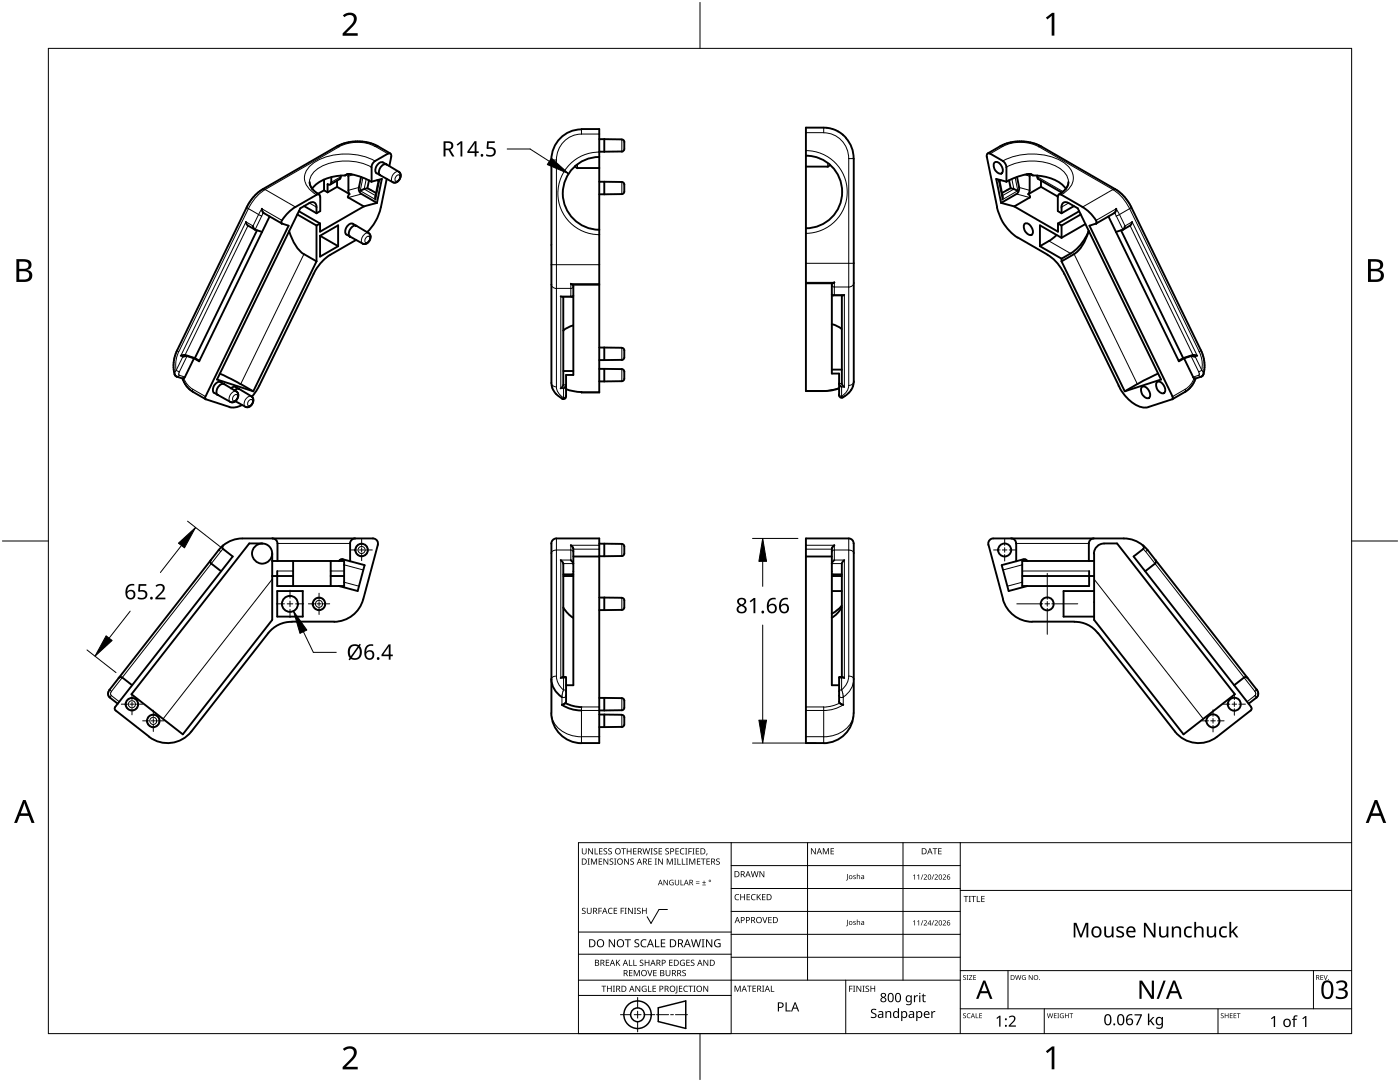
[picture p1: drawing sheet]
<svg xmlns="http://www.w3.org/2000/svg" width="279mm" height="216mm" viewBox="0 0 279 216" stroke-linecap="round" stroke-linejoin="round" font-family="sans-serif">
<g fill="none" stroke="#000" stroke-width=".38">
<path d="M61.8 36.3l.1 .7 .4 .6M62.3 37.6h.1M62.3 37.6l1.2 1.1M63.2 38.9l.5-.1 .2 .5M63.2 38.9l-4.2 2.4M63.5 38.7l.2 .1M63.9 39.3v2.8l-.7 .5M64.7 38l.7 .4M64.7 35.8v2.2M64.7 38l-1.2 .7M66.1 36.4l-.2 .4-.5-.1v1.7M66.1 35.3v1.1"/>
<path d="M67.3 37.3l2.5 1.4M67.3 37.3l-1.9 1.1M67.3 36v1.3M67.8 35.7l-1.9 1.1M68 35.3l-.2 .4M68 35v.3M68.9 35a8.3 8.3 0 0 0-6.6 2.7M69.5 38l.2 .7-.3 .5 .1 .3M69.5 39.4l3.1 1.8M69.5 35.1v2.9M69.6 34.7l-.7 .3M69.6 34.7h.1"/>
<path d="M69.6 34.7a11.8 11.8 0 0 1 4.5 1.6M69.6 34.7l-.1 .5M72.1 35.3l-.5 2.3 .2 .7 .3 .4 3.1 1.8M72.6 37.8l-.7 .3M73.3 37.6l.6 .3M73.3 37.6l-.6 .1M73.6 36l-.3 1.6M73.9 37.9l1.1 .6M74.2 33.3v2.9M74.2 36.2l2-.5-1 4.8M74.8 32.1l-.5 .6-.2 .7M75.3 36l.2 .1"/>
<path d="M75.5 36.1l-.6 3.2v.5M75.7 36l-.2 .1M76.4 32.4a1.42 1.42 0 0 0-1.3 2.2M76.4 32.4l3.2 1.9a1.26 1.26 0 0 1 .2 1.5 1.26 1.26 0 0 1-1.4 .6l-3.2-1.8M77.1 32.8a1.44 1.44 0 0 0-1.2 2.2M77.2 35.7l-1.2 5.7M77.9 30.6l-2.9-1.6-1.6-.6-2.3-.2-2.4 .4-1.5 .6-14.8 8.6-1.3 1-1 1.2-.8 1.3-14 28.6-.5 1.7-.2 1.8a1.78 1.78 0 0 0 .6 1.7h.1M78.1 31.3v-.3a.43 .43 0 0 0-.3-.4 .43 .43 0 0 0-.4 .1l-2.5 1.4M78.1 31.3l-.4 1.8M110 31.9v44.5a3.7 3.7 0 0 0 2.4 3.2M114.8 33.1l.4 .5M116 25.8a6.1 6.1 0 0 0-6 6.2"/>
<path d="M116 25.8h3.6v52.5h-3.6v-.1M119.6 31.3a7.3 7.3 0 0 0-7.3 7.3 7.3 7.3 0 0 0 7.3 7.2M119.6 36.3h1M119.6 27.8h1M119.6 33.5h-4.4M119.6 38.8h1M119.6 30.3h1M120.6 27.8v2.5M120.6 36.3v2.5M120.6 36.3l3.7 .1 .3 .4v1.4l-.3 .5h-.2l-3.5 .1M120.6 27.8h3.5M124.1 27.9h.2l.3 .4"/>
<path d="M124.1 30.2l-3.5 .1M124.6 28.3v1.5l-.3 .4-.2 .1M160.8 31.1a7.2 7.2 0 0 1 7.3 7.2 7.2 7.2 0 0 1-7.3 7.3M165.2 33.2h-4.4M165.6 32.9l-.4 .4M168.8 27.6l.8 1 .5 1.1 .2 2M168.8 27.5a5.9 5.9 0 0 0-4.4-2h-3.6v52.5h4.5l2.2-.5M170.4 31.6v44.5a3.8 3.8 0 0 1-2.3 3.3M196.9 31.3v-.3a.41 .41 0 0 1 .3-.4 .41 .41 0 0 1 .4 .1l2.6 1.4M196.9 31.3l2.1 10.1M197.1 30.6l2.5-1.4a8.9 8.9 0 0 1 8.2 0l14.8 8.6a8.5 8.5 0 0 1 3.2 3.6l13.9 28.5a5.8 5.8 0 0 1 .2 5.2l-1.3 .4h-.3M198.5 32.4a1.27 1.27 0 0 1 1.5 1.1 .68 .68 0 0 1 .1 .9 .68 .68 0 0 1-.9 .1 1.54 1.54 0 0 1-.7-2.1z"/>
<path d="M199.2 36l.3 .1M199.5 36.1l.6 3.4-.1 .3M199.7 36l-.2 .1M200.1 32.1l.4 .3 .3 1M200.9 33.3v2.9l-2.1-.5 1 4.8M201.1 37.9l-1.1 .6M201.4 36l.3 1.6 .6 .1M201.7 37.6l-.6 .3M202.3 37.8l.8 .3M203 35.3l.4 2.1M203.4 37.4l-.2 .9-.3 .4-3.1 1.8M205.3 34.7a13.1 13.1 0 0 0-4.5 1.6"/>
<path d="M205.3 34.7l.2 .5M205.3 34.7h.2M205.4 34.7l.7 .3a8.2 8.2 0 0 1 6.6 2.7M205.5 34.7h.1M205.5 34.7l.6 .3M205.5 35.1v2.9l-.3 .7 .4 .5-.1 .3M205.5 39.4l-3.1 1.8M207 35.3l.2 .4M207 35v.3M207.2 35.7l4.7 2.7M207.8 36v1.3M207.8 37.3l-2.5 1.4"/>
<path d="M207.8 37.3l3.3 1.9M211.9 38.4l-.6 .4M213.2 36.3a2.93 2.93 0 0 1-1.3 2.1M49.1 44.3l.3 .7 1.5 .8M50.5 45.1l.4 .7 1.4 .5M51.3 46l-12.4 25.5M52.3 41.7h.1M52.3 41.7l.3 .8 3.6 2.1M52.5 42.5h.1M53.8 43.2l-14.1 28.9-1-.6M57.7 46.1a8.4 8.4 0 0 0 2.9 4.6M58.9 41.3a7.9 7.9 0 0 0-2.8 3l.1 .3 1.4 .4-16.6 34.1"/>
<path d="M59.3 42.8l3.9 2.2M59.6 42.2l4.3 2.4M60.7 50.7l2.5 1.5M60.7 41.1l2.5 1.5M61.7 40.5a.89 .89 0 0 1 1-.1 .89 .89 0 0 1 .5 1M61.8 40.5l-1.9 1.1-16.6 34.1 7.3 2.4M62.6 54.6l-10.8 22.3M63.2 41.3v1.3M63.2 45v7.2M63.2 52.2l-12.6 25.9M63.9 47l3.6-2v4.1M63.9 44.6l-.7 .4"/>
<path d="M63.9 47l3.6 2.1M63.9 47v4.2l3.6-2.1M65.9 50.8a9.5 9.5 0 0 0-3.3 3.9M71.1 47.9l-5.2 2.9M71.1 45.1a1.43 1.43 0 0 0-1.3 2.1M72.4 48.6l-3.3-1.8a1.47 1.47 0 0 1 1.3-2.2l3.2 1.9a1.26 1.26 0 0 1 .1 1.5 1.26 1.26 0 0 1-1.3 .6M72.6 41.2l-8.7 5v-1.6M75.2 40.5l-2.6 .7M76 41.4a9.7 9.7 0 0 1-2.8 5M111.9 59.1l2.3 .1M112.4 59.2v17.6l-.1 .3-.4 .4M113.9 56.6h.1"/>
<path d="M113.9 56.6l.4 .2h5.3M114.4 59.1l-.2 .1-.3-.1M114.4 56.8v18h-1.4v4.3M166 58.8l.2 .2 .3-.2M166 56.5v18h1.5v4.3M166.2 58.9h2M166.5 56.3l-.4 .2h-5.3M166.5 56.3h.1M168 58.9v17.6M168.5 58.8l-.3 .2M199 41.4a9.6 9.6 0 0 0 4.1 6M199.8 40.5l2.6 .7"/>
<path d="M202.4 41.2l8.7 5v-1.6M203.1 47.4l6 3.4M204.6 44.6a1.31 1.31 0 0 1 1.5 1.1 .68 .68 0 0 1-.1 1 .68 .68 0 0 1-.9 0 1.53 1.53 0 0 1-.5-2.1zM207.5 49.1l4.4 2.5M209 50.8a8.7 8.7 0 0 1 3.4 3.9M210.9 46.9l-1.2 1-2.2 1.2M211.1 44.6l.8 .4M211.9 42.6l-.8-.5v-2.8l.1-.4 .3-.1 4.6 2.5a5.8 5.8 0 0 1 2.8 3.2l-1.5 .5 16.6 34.1M211.9 52.2l12.6 25.9M211.9 47.5l-4.4-2.5v4.1M211.9 41.3v1.3M211.9 45v2.5"/>
<path d="M211.9 51.6v.6M212.4 54.6l10.9 22.3M213.2 40.5a.87 .87 0 0 0-1-.1 .87 .87 0 0 0-.4 1M213.3 40.5l1.8 1.1 16.6 34.1-7.2 2.4M214.3 41.1l-2.4 1.5M215.4 42.2l-4.3 2.4M215.7 42.8l-3.8 2.2M216.6 44.7l-4.7 2.8M217.3 46.1a9.7 9.7 0 0 1-3.6 4.5l-1.8 1M217.3 46.1a7.8 7.8 0 0 1-3 4.6l-2.4 1.5M217.3 46.1h.1M221.2 43.2l1.5 3.1"/>
<path d="M222.4 42.5h.1M222.4 42.5l-3.6 2.1M222.7 46.3l12.6 25.8 1-.6M222.8 41.7l-.4 .8M222.8 41.7h.1M223.7 46l12.4 25.5M224.1 45.8l-1.4 .5M224.5 45.1l-.4 .7M225.9 44.3l-.3 .7-1.5 .8M35.3 75.1v.1M35.3 75.2l1.2 .3 .4-.2M36.1 71l.7-.2 2.1 .7"/>
<path d="M36.4 75.5a4.8 4.8 0 0 0 2.1 2.7l2.5 1.5M37.3 71.1l-.9 .1M37.3 71l1.4 .5M38.7 71.5l-1.8 3.7M38.9 71.5l.9 .5M41 79.2v.5l4.8 1.5a3.3 3.3 0 0 0 2.5-.4M42.8 78.4l3.2 1.8a.9 .9 0 0 0 1-.1M43.9 74.5l4.1 2.2M44.7 76.7v-.1a1.45 1.45 0 0 0-1.3 2.2M47 77.2a.74 .74 0 0 0-.9 .3M47 77.2l.7 .4a.78 .78 0 0 0-.9 .3M47.2 78.1a1.23 1.23 0 0 1-.2 2"/>
<path d="M47.2 78.1l-3.2-1.9a1.44 1.44 0 0 0-1.3 2.2M47.7 77.6l2.5 1.5a1.26 1.26 0 0 1 .2 1.5 1.26 1.26 0 0 1-1.4 .6l-2-1.2M48 76.6l2.6 1.5M51.7 77l-.7 1.2-.8 1M112.9 79.2a.52 .52 0 0 1-.7 .4M112.9 77.6l1.5 .5 1.6 .1M112.9 76.8l-.1 .3-.4 .4M114.4 64.9l-1.3 .5-.7 .6M114.4 74h-2M120.6 69.3v2.5M120.6 73.6v2.5M120.6 73.6h-1"/>
<path d="M120.6 69.3l-1 .1M120.6 73.6l3.5 .1h.2l.3 .5M120.6 69.4h3.5M120.6 76.1h-1M120.6 71.8h-1M124.1 69.4l.2 .1 .3 .4M124.1 71.8h-3.5M124.1 76.1h-3.5M124.6 71.3l-.3 .4-.2 .1M124.6 75.6l-.3 .4-.2 .1M124.6 69.9v1.4M124.6 74.1v1.5"/>
<path d="M166 64.7l.9 .3 1.1 .7M166 73.8h2M167.4 78.9a.52 .52 0 0 0 .8 .4M167.4 76.5l.5 .7M168 76.5l.5 .7M223.2 77a8.2 8.2 0 0 0 4.8 4.3l1.2-.1 4.8-1.5v-.5M227 76.6l-2.5 1.5M228 77.2a1.55 1.55 0 0 1 1.5 2l-.2 .2a1.48 1.48 0 0 1-1.3-2.2zM231 76.2a1.55 1.55 0 0 1 1.5 2.1l-.2 .1a1.48 1.48 0 0 1-1.3-2.2zM231.1 74.5l-4.2 2.2M236.1 71.5l-.9 .5M236.3 71.5l1.8 3.7"/>
<path d="M237.7 71.1l.8 .1M237.7 71l-1.4 .5M238.1 75.3l.2 .2M238.6 75.5a4.8 4.8 0 0 1-2.1 2.7l-2.5 1.5M238.9 71l-.7-.2-2.1 .7M42.1 111.8l-.1 .2 .2 .5 1.9 1.5M42.1 111.8l-20.2 25.8M44.5 108.8a.51 .51 0 0 0 .1 .8M44.5 108.8l-2.4 3M44.6 109.6l1.8 1.4-23.4 30.1M48.3 107.4l-1.1 .2-1.1 .3-1.6 .9M48.4 107.4l26.3 .1a.97 .97 0 0 1 .7 1.2l-2.9 10.9a6.1 6.1 0 0 1-5.8 4.5"/>
<path d="M52.3 108.4h-2.6l-23.5 30.1 10.3 8 17.8-22.8v-13.3M54.3 114.9h4.2M54.3 111.9h14.4v5h-13.4v-3M54.4 107.4a1 1 0 0 1 1 1.1M55.3 117.9h5.1v5.1h-5.1zM55.4 108.4v3.5M58.5 111.9v5M66 114.9h2.7M66 111.9v5M68.4 111.6l-.4 .1-.4 .2M68.4 111.6h.1M68.4 111.6l4.4 1.2-1.4 5.1-3.7-1"/>
<path d="M69.9 108.4v3.6M70.9 107.4a1.03 1.03 0 0 0-1.1 1.1M110 108.5a1.03 1.03 0 0 1 1-1.1h8.6v40.9h-3.6a6.1 6.1 0 0 1-6-6M110 108.4v33.9M111.9 111.8l.5 .7v22.6M112.4 114.6h2M112.4 114.9h2M113.9 111.8l.5 .7M113.9 108.8h.1M113.9 108.8l.5 .7v27.2h-1.4M114.2 114.6v.3M114.4 111h5.2"/>
<path d="M119.6 108.5h1M119.6 111h1M120.6 119.2h-1M120.6 108.5v2.5M120.6 119.2v2.5M120.6 119.2l3.7 .2 .3 .4v1.4l-.3 .4-.2 .1h-3.5M120.6 108.5h3.5M124.1 108.5l.2 .1 .3 .5M124.6 109v1.4l-.3 .5-3.7 .1M160.8 111h5.2M166 114.6h2M166 114.9h2"/>
<path d="M166.2 114.6v.3M166.5 111.8l-.5 .7M166.5 108.8l-.5 .7v27.2h1.5M166.5 108.8h.1M168 117.9h-2M168.5 111.8l-.5 .7v22.6M170.3 108.5a.95 .95 0 0 0-.9-1.1h-8.6v40.9h3.6a5.9 5.9 0 0 0 5.9-6M170.4 108.4v33.9M197.3 108.7l2.9 10.9a6.2 6.2 0 0 0 5.8 4.5M201.8 107.4a.96 .96 0 0 1 1 1.1M202.8 108.4v3.6M204 114.9h14.4"/>
<path d="M205 111.9l-.3-.3h-.4l-4.4 1.2 1.4 5.1 3.7-1M217.3 108.4v3.5M218.3 107.4a1 1 0 0 0-1 1.1M218.4 111.9h-14.4v5h13.4v-3M218.4 117.9h-6.1v5.1h6.1M220.4 108.4h2.5l23.5 30.1-10.2 8-17.8-22.8-.1-13.3a2.03 2.03 0 0 1 2-1.9M224.3 107.4l1.2 .2 1.1 .3 1.5 .9M224.3 107.4h-26.1a1.07 1.07 0 0 0-1 1.3M228.1 108.8l.7 .7 22 28.1M228.1 108.8a.51 .51 0 0 1 0 .8M228.1 109.6l-1.9 1.4 23.5 30.1M230.6 111.8l.1 .2-.2 .5-2 1.5"/>
<path d="M21.9 137.6a1.09 1.09 0 0 0 0 1.6l1.6 1.2M21.9 137.6h.1M23.7 135.3l.5-.2 .2 .1 2 1.5M53.5 126.3l-15.3 19.7M58.3 124.1a5.9 5.9 0 0 0-4.8 2.3M66.7 124h-8.4M110 135.5a4.5 4.5 0 0 0 2.1 3.6M112.3 135.1l-.4 .2M112.3 135.1h.6M112.4 121.2l.9 1.2 1.1 .9M112.4 135.3l.6-.2v4.9M120.6 139.3h-1"/>
<path d="M120.6 139.3v2.5M120.6 139.3h3.5l.2 .1 .3 .4M120.6 121.7h-1M124.6 139.8v1.4M167.6 135.1h.5M167.9 135.3l-.3-.2-.2 .1 .1 4.8M168 120.9l-.7 .7-1.3 .9M168 121.2l-.9 1.2-1.1 .9M168.1 135.1l.4 .2M206 124h8.4M214.4 124.1a5.7 5.7 0 0 1 4.7 2.3M219.2 126.3l15.3 19.7a6 6 0 0 0 8.4 1"/>
<path d="M249 135.3l-.5-.2-.3 .1-1.9 1.5M250.7 137.5l.1 .1M250.8 139.2l-1.6 1.2M250.8 139.2h.1M250.8 137.6a1.09 1.09 0 0 1 0 1.6M23 141.1l-.1 .5 .2 .2M23.1 141.8l6.7 5.2M38.2 146a6 6 0 0 1-8.4 1M112.1 140.6l1.6 .8 2.3 .4M112.1 140.6h.1M112.9 140.3l-.8 .3M112.9 140v.3l.9 .4 2.2 .4"/>
<path d="M119.6 142.6h1M119.6 145.1h1M120.6 142.6v2.5M120.6 142.6l3.7 .1 .3 .4v1.4M120.6 141.8h-1M124.1 141.7l-3.5 .1M124.1 145l-3.5 .1M124.6 141.2l-.3 .5h-.2M124.6 144.6l-.3 .4-.2 .1M167.4 140l.2 .3M167.6 140.3l.7 .3M168.3 140.6h.1"/>
<path d="M249.6 141.8l-6.7 5.2M249.7 141.1l.1 .5-.2 .2"/>
<circle cx="52.3" cy="110.4" r="2"/>
<circle cx="72.2" cy="109.7" r="1.25"/>
<circle cx="200.5" cy="109.7" r="1.31"/>
<circle cx="57.9" cy="120.5" r="1.59"/>
<circle cx="63.7" cy="120.5" r="1.26"/>
<circle cx="209" cy="120.5" r="1.3"/>
<circle cx="26.3" cy="140.5" r="1.26"/>
<circle cx="30.6" cy="143.8" r="1.25"/>
<circle cx="242.1" cy="143.8" r="1.31"/>
<circle cx="246.3" cy="140.5" r="1.3"/>
</g>
<g fill="none" stroke="#000" stroke-width=".2">
<path d="M52.4 37.8h.5a9 9 0 0 0-3.3 3.9l-.4-.3M67.7 29.3l-14.8 8.5 6.1 3.5M68 35.3l-1.9 1.1M70.6 34.9l-1.1 .2M71.6 37.4l-2.1 .6M72.2 38.7l-2.7 .7M72.4 35.4l-.5 2.7 3.1 1.7 .8-3.9h-.2M73.1 35.7l-.4 2 2.2 1.3M74.1 33.4a11 11 0 0 0-10.9 .4 3.3 3.3 0 0 0-1.4 2.5M74.8 32.1a12.7 12.7 0 0 0-12 .3 3.5 3.5 0 0 0-1.8 4.2 4.9 4.9 0 0 0 2.2 2.3M74.9 29.2l2.5 1.5M75.4 29.2l-.6 .1a7.9 7.9 0 0 0-7.2 0h-.4"/>
<path d="M79.1 35.1l.6-.2a.83 .83 0 0 1-.7 1.3 .81 .81 0 0 1 .1-1.1zM79.5 34.3h.1a1.38 1.38 0 0 0-1.2 2.1M110 31.9h1v45.3M115.2 32.8v.7M116 26.8a5.1 5.1 0 0 0-5 5.2M116 25.8v1M116 26.8h3.6M119.6 30.4a8.2 8.2 0 0 0-8.3 8.2 8.2 8.2 0 0 0 8.3 8.2M124.1 27.8v2.4M124.1 36.3v2.4M160.8 30.1a8.3 8.3 0 0 1 8.3 8.2 8.3 8.3 0 0 1-8.3 8.3M164.4 26.5a5 5 0 0 1 5 5.2"/>
<path d="M164.4 25.5v1M164.4 26.5h-3.6M165.2 32.5v.7M170.4 31.6h-1v45.3M199.6 29.2l.5 .1M200.1 29.3a7.9 7.9 0 0 1 7.2 0h.5M200.1 32.1a12.8 12.8 0 0 1 12.1 .3 3.3 3.3 0 0 1 1.2 5.2l-1.6 1.3M200.1 29.2l-2.5 1.5M200.8 33.4a11.1 11.1 0 0 1 11 .4 3.2 3.2 0 0 1 1.4 2.5M201.9 35.7l.4 2-2.2 1.3M202.6 35.4l.5 2.7-3 1.7-.8-3.9h.1M202.9 38.7l2.6 .7"/>
<path d="M203.4 37.4l2.1 .6M204.5 34.9l1 .2M207 35.3l5.1 2.9M207.3 29.3l14.8 8.5-6 3.5M222.6 37.8h-.5a8.7 8.7 0 0 1 3.3 3.9l.4-.3M49.5 45l-12.6 25.8 .4 .2-1.5 3.3-.1 .4 .1 .2M52.2 43.1l-1.3 2.7M52.2 41.7l-.6 1.1 .6 .3 .3-.6M52.3 41.7l4 2.3M60.7 50.7l-12.7 25.9M61.8 40.5l1.4 .8M73.1 47.3l.6-.1a.83 .83 0 0 1-.8 1.2 .8 .8 0 0 1 .2-1.1z"/>
<path d="M73.5 46.5h.1a1.4 1.4 0 0 0-1.3 2.1M110 56.8a.99 .99 0 0 0 1 .8M110 52.8h9.6M111 57.5h2.9M114.4 57.2l-.1 .2-.4 .2M119.6 56.6h-5.7v2.5h-2v18.4h.6v1.8M160.8 56.3h5.7v2.5h2v18.4h-.5v1.9M160.8 52.5h9.6M170.3 56.5a.85 .85 0 0 1-.9 .8h-2.9l-.5-.4M209.3 48.1l4.4 2.5M213.3 40.5l-1.4 .8M214.4 50.7l12.6 25.9"/>
<path d="M222.8 41.7l.6 1.1-.6 .3-.4-.6M222.8 41.7l-4 2.3M222.8 43.1l1.3 2.7M225.5 45l12.6 25.8-.4 .2 1.6 3.3-.1 .6M34.8 74.7h.1M35.3 69.9l.3 .3a6.7 6.7 0 0 0-.5 3.7l.7 .3M35.7 70.2l13.9-28.6 2 1.2-1.1 2.3-1.4-.8-13 26.7 .4 .2-1.6 3-.1 .5M35.8 74.9l-.5 .3M35.8 74.9l1.1 .3M36.7 75.5l.7 1.3 1.1 .9v.5M38.5 77.7l2.5 1.4M46.8 78.9l.4-.2a.79 .79 0 0 1 .1 .9 .79 .79 0 0 1-.8 .4 .84 .84 0 0 1 .3-1.1z"/>
<path d="M47.2 78.1a1.4 1.4 0 0 0-1.3 2.1M49.7 79.9l.2-.1a.33 .33 0 0 1 .5 .2 .9 .9 0 0 1-.9 .9 .82 .82 0 0 1 .2-1zM50.2 79.1a1.39 1.39 0 0 0-1.3 2.1M110 76.4a1 1 0 0 0 1 .8 2.71 2.71 0 0 0 1.4 2.2M112.2 79.6h.1M112.4 79.4l-.2 .2M112.9 79v.1l-.5 .3M113 76.8h-.6M119.6 78.2h-3.6M124.1 69.4v2.4M124.1 73.6v2.5M160.8 77.9h3.6"/>
<path d="M164.4 77.9v.1M167.4 77.4l-1.4 .4-1.6 .1M167.4 78.7l.5 .4M167.5 76.5h.5M168 79.1l.2 .2M168.2 79.3h.1M170.3 76.2a.88 .88 0 0 1-.9 .7 2.65 2.65 0 0 1-1.5 2.2M236.5 77.7l-2.5 1.4M238.3 75.5l-.7 1.3-1.1 .9v.5M239.2 74.9l.5 .3M239.2 74.9l-1.1 .3M239.3 70.2l-13.9-28.6-2 1.2 1.1 2.3 1.4-.8 13 26.7-.4 .2 1.3 2.7"/>
<path d="M239.6 69.9l-.3 .3a5.6 5.6 0 0 1 .5 3.7M239.8 73.9l-.6 .3M239.8 73.9l.4 .8M43.7 109.7l.3 .4-21.7 27.8M44.5 109.6l-.5 .5M54.3 115.6l-21.8 27.9M55.4 108.4h14.5M58.5 113.9h-3.2M68.7 116.2l2.9 .8M68.7 113.9h-2.7M68.7 112.7l3.8 1M111 107.4v27.5"/>
<path d="M112.4 112.5h2M114.4 110.1l-.1-.2-.4-.2-2.9 .1a.88 .88 0 0 0-1 .6M114.4 109.6h5.2M119.6 108.8h-5.7v3h-2v23.5h.6v2.3M124.1 108.5v2.4M124.1 119.3v2.4M160.8 109.6h5.2M160.8 108.8h5.7v3h2v23.5h-.5v2.3M166 110.1l.5-.4 2.9 .1a.79 .79 0 0 1 .9 .6M166 112.5h2M169.4 107.4v27.5M202.8 108.4h14.5"/>
<path d="M204 112.7l-3.8 1M204 116.2l-3 .8M217.4 113.9h-13.4M218.4 115.6l21.7 27.9M228.1 109.6l.5 .5M229 109.7l-.4 .4 21.8 27.8M21.9 137.6l.4 .3M22.2 138.8l1.6 1.2M22.2 138.8l-.3 .4M22.3 137.9l-.2 .5 .1 .4M110 135.5a.87 .87 0 0 1 1-.6 3.7 3.7 0 0 0 1.4 2.8M112.1 139.1v1.5"/>
<path d="M112.4 137.7h.3l.2 .3M112.5 137.6l-.4 1.5M112.9 138.8a.51 .51 0 0 1-.8 .3M124.1 139.3v2.4M167.4 138.8a.56 .56 0 0 0 .9 .3M167.9 137.7a3.6 3.6 0 0 0 1.5-2.8 .78 .78 0 0 1 .9 .6 4.2 4.2 0 0 1-2 3.6M167.9 137.7h-.2l-.3 .3M168 137.6l.3 1.5M168.3 139.1v1.5l-1.6 .8-2.3 .4M250.4 137.9l.2 .5-.1 .4M250.5 138.8l-1.6 1.2M250.5 138.8l.3 .4"/>
<path d="M250.8 137.6l-.4 .3M110 142.3a5.2 5.2 0 0 0 5.1 4.7h.9M116 147h3.6M116 141.8h3.6M119.6 141.1h-3.6v7.2M124.1 142.6v2.4M160.8 141.8h3.6M160.8 147h3.6M160.8 141.1h3.6v7.2M167.6 140.3l-1.5 .6-1.7 .2M170.3 142.3a4.9 4.9 0 0 1-4 4.5l-1.9 .2"/>
<circle cx="72.2" cy="109.7" r=".7"/>
<circle cx="72.2" cy="109.7" r="1.21"/>
<circle cx="63.7" cy="120.5" r=".69"/>
<circle cx="63.7" cy="120.5" r="1.21"/>
<circle cx="26.3" cy="140.5" r=".69"/>
<circle cx="26.3" cy="140.5" r="1.22"/>
<circle cx="30.6" cy="143.8" r=".71"/>
<circle cx="30.6" cy="143.8" r="1.21"/>
</g>
<path d="M9.7 9.7h260v196.5h-260z" fill="none" stroke="#000" stroke-width=".2"/>
<path d="M139.7 .5v9.2M.5 108h9.2M269.7 108h9.2M139.7 206.2v9.2" fill="none" stroke="#000" stroke-width=".2"/>
<g fill="#000">
<path d="M68.4 3.1a1.64 1.64 0 0 1 2.8 .4 2.52 2.52 0 0 1-1.2 2.2l-.9 .9h2.3v.5h-3v-.4l1.2-1.2a1.95 1.95 0 0 0 .9-2.2 1.23 1.23 0 0 0-1.8 .1zM208.7 3.5l1.3-.9h.4v4.5h-.5v-4l-.9 .8zM68.4 209.3a1.64 1.64 0 0 1 2.8 .4 2.52 2.52 0 0 1-1.2 2.2l-.9 1h2.3v.5h-3v-.5l1.2-1.2a1.95 1.95 0 0 0 .9-2.1 1.23 1.23 0 0 0-1.8 .1zM208.7 209.8l1.3-1h.4v4.6h-.5v-4l-.9 .7z"/>
<path d="M3.3 51.7h1.3a1.28 1.28 0 0 1 1.7 1.3 1.04 1.04 0 0 1-.9 .9 1.23 1.23 0 0 1 1 1.5 1.23 1.23 0 0 1-1.5 .9h-1.6zM3.8 54.1v1.7h1a.86 .86 0 0 0 1-.9 .86 .86 0 0 0-1.1-.8zM3.8 52.2v1.4h.9a.78 .78 0 0 0 1-.7 .78 .78 0 0 0-1.1-.7z"/>
<path d="M273 51.7h1.3a1.28 1.28 0 0 1 1.7 1.3 1.04 1.04 0 0 1-.8 .9 1.23 1.23 0 0 1 1 1.5 1.23 1.23 0 0 1-1.6 .9h-1.6zM273.6 54.1v1.7h.9a.86 .86 0 0 0 1.1-.9 .86 .86 0 0 0-1.1-.8zM273.6 52.2v1.4h.8a.78 .78 0 0 0 1-.7 .78 .78 0 0 0-1.1-.7z"/>
<path d="M4.6 159.6h.5l1.8 4.6h-.6l-.6-1.4h-1.8l-.5 1.4h-.6zM4.8 160.2l-.7 2.1h1.5z"/>
<path d="M274.3 159.6h.6l1.7 4.6h-.6l-.5-1.4h-1.8l-.6 1.4h-.5zM274.6 160.2l-.7 2.1h1.4z"/>
</g>
<g fill="none" stroke="#000" stroke-width=".2">
<path d="M145.9 168.1v38.1h-30.5v-38.1h154.3M145.9 172.7h45.7M145.9 177.3h45.7M161.2 168.1v27.5M180.2 168.1v27.5M191.6 168.1v38.1M191.6 177.7h78.1M115.4 198.6h30.5M115.4 195.6h76.2M115.4 190.4h30.5M115.4 186h30.5M127.3 199v2.1"/>
<path d="M133.2 181.5h-1.7l-1.6 2.8-.7-1.4M145.9 181.9h45.7M145.9 186.4h45.7M145.9 191h45.7M168.8 195.6v10.6M191.6 193.7h78.1M201.2 193.7v7.6M262.1 193.7v7.6M123.8 202.5h2.1M126.6 202.5h1.3M127.3 201.8v1.4M127.3 203.8v2.1"/>
<path d="M128.6 202.5h2.1M131 202.5h2.4M133.8 202.5h.6M134.8 202.5h2.4M191.6 201.3h78.1M208.4 201.3v4.9M243.1 201.3v4.9"/>
</g>
<g fill="#000">
<path d="M116.1 169.3h.2v.8a.32 .32 0 0 0 .3 .3 .32 .32 0 0 0 .3-.3v-.8h.2v.8a.47 .47 0 0 1-.5 .4 .47 .47 0 0 1-.5-.5zM117.3 171.3h.4l-.1 .1v1l.1 .1h-.4l.1-.1v-1zM117.4 169.3h.2l.6 1v-1h.1v1.2h-.1l-.7-1v1h-.1zM117.9 171.3h.3l.3 1 .4-1h.3v1.2h-.2v-1l-.4 1h-.1l-.4-1v1h-.2zM118.7 169.3h.1v1h.6v.2h-.7zM119.5 171.3h.7v.1h-.6v.4h.5v.2h-.5v.4h.6v.1h-.7zM119.6 169.3h.6v.1h-.5v.4h.5v.1h-.5v.4h.5v.2h-.6zM120.5 169.4l.4-.1h.3l-.1 .1a.25 .25 0 0 0-.4-.1 .25 .25 0 0 0 0 .4l.4 .3 .1 .2-.3 .3-.5-.1v-.1h.2a.27 .27 0 0 0 .4-.1 .27 .27 0 0 0-.3-.3l-.2-.2zM120.4 171.3h.2l.7 1-.1-1h.2v1.2h-.2l-.6-1v1h-.2zM121.4 169.4l.5-.1h.2v.1a.25 .25 0 0 0-.4-.1 .25 .25 0 0 0 0 .4l.4 .3v.2l-.2 .3-.5-.1v-.1h.1a.27 .27 0 0 0 .5-.1 .27 .27 0 0 0-.4-.3l-.2-.2zM121.7 171.4l.4-.1 .3 .1-.1 .1a.25 .25 0 0 0-.4-.1 .25 .25 0 0 0 0 .4 .42 .42 0 0 1 .5 .5 .42 .42 0 0 1-.7 .2l-.1-.2 .2 .1a.27 .27 0 0 0 .5-.2 .27 .27 0 0 0-.4-.3l-.2-.2zM122.6 171.3h.4l-.1 .1v1l.1 .1h-.4l.1-.1v-1z"/>
<path d="M124 169.3h.9v.1h-.4v1.1h-.1v-1.1h-.4zM124.6 171.3h.1l.7 1v-1h.1v1.2h-.2l-.6-1v1h-.1zM125.1 169.3h.1v.5h.7v-.5h.1v1.2h-.1v-.6h-.7v.6h-.1zM125.8 171.4l.5-.1 .2 .1v.1a.25 .25 0 0 0-.4-.1 .25 .25 0 0 0 0 .4 .42 .42 0 0 1 .4 .5 .42 .42 0 0 1-.7 .2v-.2l.1 .1a.27 .27 0 0 0 .5-.2 .27 .27 0 0 0-.4-.3l-.2-.2zM126.4 169.3h.6v.1h-.5v.4h.5v.1h-.5v.4h.5v.2h-.6zM128.2 169.3h.2l.2 1 .3-1h.2l.2 1 .3-1h.1l-.3 1.2h-.1l-.3-1.1-.3 1.1h-.2zM129.4 171.3h.7v.1h-.6v.4h.5v.2h-.5v.4h.6v.1h-.7zM129.8 169.3h.5l-.2 .1v1l.2 .1h-.5l.2-.1v-1zM130.7 171.3h.4l-.1 .1v1l.1 .1h-.4l.1-.1v-1zM130.5 169.4l.4-.1h.3l-.1 .1a.25 .25 0 0 0-.4-.1 .25 .25 0 0 0 0 .4l.4 .3 .1 .2-.2 .3-.6-.1v-.1h.2a.27 .27 0 0 0 .4-.1 .27 .27 0 0 0-.3-.3l-.2-.2zM131.4 169.3h.7v.1h-.5v.4h.5v.1h-.5v.4h.5v.2h-.7zM131.3 171.3h.2l.7 1v-1h.1v1.2h-.2l-.6-1v1h-.2z"/>
<path d="M132.4 175.6h.2l.6 .9v-.9h.1v1h-.2l-.6-.9v.9h-.1zM132.8 169.4l.4-.1h.3l-.1 .1a.25 .25 0 0 0-.3-.1 .25 .25 0 0 0 0 .4l.4 .3v.2l-.2 .3-.5-.1v-.1h.1a.27 .27 0 0 0 .5-.1 .27 .27 0 0 0-.4-.3l-.2-.2zM133.1 171.3h.2l.4 1 .4-1h.2v1.2h-.2v-1l-.4 1h-.1l-.4-1v1h-.1zM133.7 175.7l.5-.2 .2 .1v.1a.45 .45 0 0 0-.7 .4 .45 .45 0 0 0 .6 .4v-.3h-.2v-.1h.3v.5a.6 .6 0 0 1-.8-.1 .6 .6 0 0 1 .1-.8zM134.5 171.3h.5l-.2 .1v1l.2 .1h-.5l.2-.1v-1zM135.2 171.3h.1v1.1h.6v.1h-.7zM134.8 169.3h.7v.1h-.6v.4h.5v.1h-.5v.4h.6v.2h-.7zM134.7 175.6h.1v.7a.28 .28 0 0 0 .3 .2 .28 .28 0 0 0 .3-.2v-.7h.1v.7a.42 .42 0 0 1-.4 .4 .42 .42 0 0 1-.4-.4zM135.8 175.6h.2v.9h.4v.1h-.6zM136.1 171.3h.1v1.1h.6v.1h-.7zM135.8 169.4l.4-.1h.4l-.1 .1h-.2a.49 .49 0 0 0-.4 .6 .49 .49 0 0 0 .7 .3 .52 .52 0 0 1-.7 .1 .52 .52 0 0 1-.2-.6zM136.7 169.3h.5l-.2 .1v1l.2 .1h-.5l.2-.1v-1z"/>
<path d="M136.9 171.3h.4l-.1 .1v1l.1 .1h-.4l.1-.1v-1zM137.4 169.3h.7v.1h-.6v.4h.5v.2h-.5v.5h-.1zM137.5 171.3h.3l.3 1 .4-1h.3v1.2h-.2v-1l-.4 1h-.1l-.4-1v1h-.2zM138.2 169.3h.4l-.1 .1v1l.1 .1h-.4l.1-.1v-1zM138.9 176.2h.7v.1h-.7zM138.9 175.9h.7v.1h-.7zM138.9 169.3h.6v.1h-.5v.4h.5v.1h-.5v.4h.5v.2h-.6zM139.1 171.3h.7v.1h-.6v.4h.5v.2h-.5v.4h.6v.1h-.7zM140.1 176.5h.8v.1h-.8zM139.9 171.3h.9v.1h-.4v1.1h-.1v-1.1h-.4zM140.5 175.7h.1v.3h.3v.2h-.3v.3h-.1v-.3h-.4v-.2h.4zM141 170.3h.2l-.3 .4z"/>
<path d="M141 171.3h.7v.1h-.6v.4h.5v.2h-.5v.4h.6v.1h-.7zM143 171.4l.4-.1 .2 .1v.1a.25 .25 0 0 0-.4-.1 .25 .25 0 0 0 0 .4 .42 .42 0 0 1 .5 .5 .42 .42 0 0 1-.7 .2l-.1-.2 .2 .1a.27 .27 0 0 0 .4-.2 .27 .27 0 0 0-.3-.3l-.3-.2zM146.8 178.6l.4-.2 .3 .1v.1a.49 .49 0 0 0-.7 .4 .49 .49 0 0 0 .7 .5 .52 .52 0 0 1-.7 0 .52 .52 0 0 1-.2-.6zM147.7 178.4h.2v.5h.6v-.5h.2v1.2h-.2v-.5h-.6v.5h-.2zM149 178.4h.7v.1h-.5v.4h.4v.2h-.4v.4h.5v.1h-.7zM150 178.6l.5-.2 .3 .1-.1 .1a.49 .49 0 0 0-.7 .4 .49 .49 0 0 0 .8 .5 .52 .52 0 0 1-.7 0 .52 .52 0 0 1-.2-.6zM149.8 173.8h.2l.3 1.1 .2-1.1h.2l.3 1.1 .2-1.1h.2l-.3 1.2h-.2l-.3-1-.3 1h-.1zM151 178.4h.2v.6l.5-.6h.2l-.5 .5 .5 .7h-.2l-.4-.6-.1 .6h-.2zM151.6 173.8h.1l.7 1v-1h.1v1.2h-.1l-.7-1v1h-.1zM152.1 178.4h.7v.1h-.6v.4h.5v.2h-.5v.4h.6v.1h-.7zM161.8 169.3h.2l.7 1v-1h.1v1.2h-.2l-.6-1v1h-.2zM164.2 169.3h.2l.4 .9 .4-.9h.2v1.2h-.1v-1.1l-.4 1.1h-.1l-.4-1.1v1.1h-.2z"/>
<path d="M165.8 169.3h.6v.1h-.5v.4h.5v.1h-.5v.4h.5v.2h-.6zM169.1 174.4h.1v1.1l-.3 .2-.1-.1 .3-.2zM170.3 174.7h.5l-.4 .1 .4 .3v.2l-.5 .1v-.1h.1a.18 .18 0 0 0 .2 0 .18 .18 0 0 0 .1-.2 .18 .18 0 0 0-.3-.1zM171 174.3h.1v.5a.29 .29 0 0 1 .3-.2 .29 .29 0 0 1 .2 .3v.5h-.1v-.5a.21 .21 0 0 0-.2-.2 .21 .21 0 0 0-.2 .3v.4h-.1zM182.2 174.7l.4-.2v1h-.1v-.9l-.2 .2zM183 174.7l.4-.2v1h-.1v-.9l-.2 .2zM184.1 174.5h.2l-.4 1h-.1zM184.4 174.6a.37 .37 0 0 1 .5 0 .37 .37 0 0 1-.2 .6l-.2 .2h.5v.1h-.7l.3-.4a.27 .27 0 0 0 .3-.3 .27 .27 0 0 0-.4-.2zM186.3 174.5h.1l-.4 1h-.1zM186.1 169.3h.9v.1h-.3v1.1h-.2v-1.1h-.4zM186.5 174.6a.37 .37 0 0 1 .6 0 .37 .37 0 0 1-.2 .6l-.2 .2h.5v.1h-.7l.3-.4a.27 .27 0 0 0 .2-.3 .27 .27 0 0 0-.3-.2zM187.2 169.3h.7v.1h-.5v.4h.5v.1h-.5v.4h.5v.2h-.7z"/>
<path d="M188.2 174.6a.37 .37 0 0 1 .5 0 .37 .37 0 0 1-.2 .6l-.2 .2h.5v.1h-.7l.3-.4a.27 .27 0 0 0 .3-.3 .27 .27 0 0 0-.4-.2zM192.3 178.8h.9v.1h-.3v1.1h-.2v-1.1h-.4zM193.3 178.8h.5l-.2 .1v1l.2 .1h-.5l.2-.1v-1zM193.8 178.8h1v.1h-.4v1.1h-.2v-1.1h-.4zM194.9 178.8h.2v1.1h.5v.1h-.7zM195.8 178.8h.7v.1h-.5v.4h.5v.1h-.5v.5h.5v.1h-.7zM116.2 181.3l.4-.2 .3 .1-.1 .1a.25 .25 0 0 0-.4-.1 .25 .25 0 0 0 0 .4l.4 .2 .1 .3-.3 .3-.5-.1v-.1h.2a.27 .27 0 0 0 .4-.1 .27 .27 0 0 0-.3-.3l-.2-.2zM117.1 181.1h.2v.8a.32 .32 0 0 0 .3 .3 .32 .32 0 0 0 .3-.3v-.8h.2v.8a.47 .47 0 0 1-.5 .5 .47 .47 0 0 1-.5-.5zM119.4 181.1h.7v.2h-.5v.4h.5v.1h-.5v.6h-.2zM120 196.7h1v.1h-.4v1.1h-.2v-1.1h-.4zM120.9 191.5h.7v.1h-.5v.4h.4v.2h-.4v.4h.5v.1h-.7zM121.5 181.3l.4-.2 .4 .1-.1 .1a.49 .49 0 0 0-.7 .5 .49 .49 0 0 0 .7 .4 .52 .52 0 0 1-.6 .1 .52 .52 0 0 1-.3-.6z"/>
<path d="M121.1 196.7h.2v.5h.6v-.5h.2v1.2h-.2v-.6h-.6v.6h-.2zM121.5 187.4h.2l.9 1.3v-1.3h.1v1.6h-.2l-.8-1.3v1.3h-.2zM122.3 196.7h.4l-.1 .1v1l.1 .1h-.4l.2-.1v-1zM122.5 181.1h.7v.2h-.6v.4h.5v.1h-.5v.4h.6v.2h-.7zM122.9 191.5h.2v.6l.5-.6h.2l-.5 .5 .5 .7h-.2l-.4-.6-.1 .6h-.2zM123.9 181.1h.6v.2h-.5v.4h.5v.1h-.5v.6h-.1zM124.7 181.1h.4l-.2 .2v.9l.2 .2h-.4l.1-.2v-.9zM124.7 187.4h1.2v.2h-.5v1.4h-.2v-1.4h-.5zM125.5 191.5h.2v1.1h.5v.1h-.7zM125.5 193.6h.7v.1h-.5v.4h.5v.1h-.5v.4h.5v.2h-.7zM125.3 181.1h.2l.7 1.1-.1-1.1h.2v1.3h-.2l-.6-1v1h-.2zM126.4 191.5h.2v1.1h.5v.1h-.7z"/>
<path d="M126.5 181.1h.5l-.2 .2v.9l.2 .2h-.5l.2-.2v-.9zM126.5 193.6h.2l.4 1 .4-1h.2v1.2h-.2v-1.1l-.4 1.1h-.1l-.4-1.1v1.1h-.1zM126.7 187.6l.3-.2 .6 .1-.2 .1a.33 .33 0 0 0-.6 .2 .33 .33 0 0 0 .4 .4 .47 .47 0 0 1 .4 .6 .47 .47 0 0 1-.7 .2h-.3v-.2h.2a.35 .35 0 0 0 .6-.2 .35 .35 0 0 0-.5-.4l-.3-.2zM126.8 196.7h.2l.6 1v-1h.2v1.2h-.2l-.7-1 .1 1h-.2zM127.2 181.3l.4-.2 .3 .1-.1 .1a.25 .25 0 0 0-.4-.1 .25 .25 0 0 0 0 .4l.4 .2 .1 .3-.3 .3-.5-.1v-.1h.2a.27 .27 0 0 0 .4-.1 .27 .27 0 0 0-.3-.3l-.2-.2zM127.7 191.6l.5-.1 .2 .1v.1a.25 .25 0 0 0-.4-.1 .25 .25 0 0 0 0 .4l.4 .2v.3l-.2 .2h-.5v-.2l.1 .1a.27 .27 0 0 0 .5-.2 .27 .27 0 0 0-.4-.3l-.2-.2zM128 187.6l.6-.2 .4 .1v.2a.64 .64 0 0 0-1 .5 .64 .64 0 0 0 1 .6v.2a.83 .83 0 0 1-1.1-.3 .83 .83 0 0 1 .1-1.1zM128.2 196.8l.6-.1 .2 .1v.1a.5 .5 0 0 0-.8 .4 .5 .5 0 0 0 .7 .5v-.4h-.3v-.1h.4v.6a.66 .66 0 0 1-.8-.2 .66 .66 0 0 1 0-.9zM128.1 181.1h.2v.6h.6v-.6h.2v1.3h-.2v-.6h-.6v.6h-.2zM129.2 193.6h.1l.4 1 .3-1h.2l-.4 1.2h-.2zM129.3 196.7h.2v1.1h.5v.1h-.7zM128.7 191.5h.1v.5h.6v-.5h.2v1.2h-.2v-.5h-.6v.5h-.1z"/>
<path d="M130.7 187.4h.2v1.4h.7v.2h-.9zM130.2 196.7h.7v.1h-.5v.4h.5v.1h-.5v.5h.5v.1h-.7zM130.4 193.6h.6v.1h-.5v.4h.5v.1h-.5v.4h.5v.2h-.6zM131.9 187.4h.9v.2h-.7v.5h.6v.2h-.6v.5h.7v.2h-.9zM132.8 193.6h.2v.7a.32 .32 0 0 0 .3 .4 .32 .32 0 0 0 .3-.4v-.7h.2v.7a.47 .47 0 0 1-.5 .5 .47 .47 0 0 1-.5-.5zM133.5 191.5h.7v.1h-.5v.4h.5v.2h-.5v.4h.5v.1h-.7zM135 196.7h.2v1.3l-.1 .2h-.3l-.1-.1 .3-.2zM135.5 196.7h.7v.1h-.5v.4h.4v.1h-.4v.5h.5v.1h-.7zM135.8 191.7l.5-.2 .4 .1-.1 .1a.5 .5 0 0 0-.8 .4 .5 .5 0 0 0 .7 .5v-.4h-.2v-.1h.4v.6a.66 .66 0 0 1-.9-.1 .66 .66 0 0 1 0-.9zM136.2 193.7l.4-.2 .3 .1-.1 .1a.25 .25 0 0 0-.4-.1 .25 .25 0 0 0 0 .4 .42 .42 0 0 1 .5 .6 .42 .42 0 0 1-.7 .2l-.1-.2h.2a.27 .27 0 0 0 .5-.1 .27 .27 0 0 0-.4-.3l-.2-.2zM136.5 196.8l.5-.1 .3 .1-.1 .1a.49 .49 0 0 0-.7 .4 .49 .49 0 0 0 .8 .4 .52 .52 0 0 1-.7 .1 .52 .52 0 0 1-.2-.6zM137 191.5h.7v.1h-.6v.4h.5v.2h-.5v.4h.6v.1h-.7z"/>
<path d="M137.4 196.7h.9v.1h-.4v1.1h-.1v-1.1h-.4zM137.9 191.6l.4-.1 .3 .1-.1 .1a.25 .25 0 0 0-.4-.1 .25 .25 0 0 0 0 .4l.4 .2 .1 .3-.2 .2h-.6v-.2l.2 .1a.27 .27 0 0 0 .5-.2 .27 .27 0 0 0-.4-.3l-.2-.2zM138.4 196.7h.4l-.1 .1v1l.1 .1h-.4l.1-.1v-1zM137.9 187.4h.2l.3 1.4 .4-1.4h.2l.4 1.4 .3-1.4h.2l-.4 1.6h-.2l-.4-1.3-.4 1.3h-.2zM140 187.4h.6l-.2 .2v1.3l.2 .1h-.6l.2-.1v-1.3zM140.4 196.7h.1l.7 1v-1h.1v1.2h-.1l-.7-1v1h-.1zM140.4 191.5h.2l.6 1v-1h.1v1.2h-.1l-.7-1v1h-.1zM140.9 187.4h.2l.9 1.3v-1.3h.2v1.6h-.3l-.8-1.3v1.3h-.2zM142.7 187.6l.7-.2 .4 .1-.1 .2a.65 .65 0 0 0-1 .5 .65 .65 0 0 0 .9 .6v-.4h-.3v-.2h.5v.7a.86 .86 0 0 1-1.1-.1 .86 .86 0 0 1 0-1.2zM146.6 196.7h.2l.4 1 .4-1h.2v1.2h-.1v-1.1l-.4 1.1h-.2l-.4-1.1v1.1h-.1zM149.1 196.7h.9v.1h-.4v1.1h-.1v-1.1h-.4zM150.2 196.7h.7v.1h-.6v.4h.5v.1h-.5v.5h.6v.1h-.7z"/>
<path d="M152.1 183h.2l.3 1 .4-1h.2l-.5 1.2h-.1zM152.1 196.7h.4l-.1 .1v1l.1 .1h-.4l.1-.1v-1zM153.8 196.7h.2v1.1h.5v.1h-.7zM153.3 183h.7v.1h-.5v.4h.5v.1h-.5v.5h.5v.1h-.7zM169.1 183.5h.1v1.1l-.3 .2-.1-.1 .3-.1zM169.5 196.7h.6v.1h-.5v.5h.5v.1h-.5v.5h-.1zM170.2 196.7h.5l-.2 .1v1l.2 .1h-.5l.2-.1v-1zM170.3 183.9l.5-.1-.4 .2 .4 .2v.2l-.5 .1v-.1l.1 .1a.18 .18 0 0 0 .2 0 .18 .18 0 0 0 .1-.3 .18 .18 0 0 0-.3 0zM171 183.5h.1v.4a.29 .29 0 0 1 .3-.1 .29 .29 0 0 1 .2 .3v.5h-.1v-.5a.21 .21 0 0 0-.2-.2 .21 .21 0 0 0-.2 .3v.4h-.1zM170.9 196.7h.2l.6 1v-1h.2v1.2h-.2l-.6-1v1h-.2zM172.1 196.7h.5l-.2 .1v1l.2 .1h-.5l.2-.1v-1zM172.8 196.8l.4-.1h.2v.2a.25 .25 0 0 0-.4-.1 .25 .25 0 0 0 0 .4l.4 .2 .1 .3-.3 .2h-.5v-.2l.2 .1a.27 .27 0 0 0 .4-.2 .27 .27 0 0 0-.3-.3l-.3-.2z"/>
<path d="M173.7 196.7h.2v.5h.6v-.5h.2v1.2h-.2v-.6h-.6v.6h-.2zM182.2 183.9l.4-.3v1.1h-.1v-.9l-.2 .1zM182.4 198.6h.2v.3l.3-.3h.3v.2h-.3l-.2 .2-.1 1h-.2zM183 183.9l.4-.3v1.1h-.1v-.9l-.2 .1zM183.5 198.6h.2v1.4h-.2zM184.1 183.6h.2l-.4 1.1h-.1zM184.2 198.3h.2v.3h.3v.2h-.3v.8l.1 .2h.3a.33 .33 0 0 1-.5 .2 .33 .33 0 0 1-.2-.4v-.8l-.2-.1 .2-.1zM184.4 183.7a.37 .37 0 0 1 .5 .1 .37 .37 0 0 1-.2 .5l-.2 .2h.5v.2h-.7l.3-.4a.27 .27 0 0 0 .3-.3 .27 .27 0 0 0-.4-.2zM186.3 183.6h.1l-.4 1.1h-.1zM186.5 183.7a.37 .37 0 0 1 .6 .1 .37 .37 0 0 1-.2 .5l-.2 .2h.5v.2h-.7l.3-.4a.27 .27 0 0 0 .2-.3 .27 .27 0 0 0-.3-.2zM188.2 183.7a.37 .37 0 0 1 .5 .1 .37 .37 0 0 1-.2 .5l-.2 .2h.5v.2h-.7l.3-.4a.27 .27 0 0 0 .3-.3 .27 .27 0 0 0-.4-.2zM192.2 194.7l.4-.1h.2l-.1 .1a.24 .24 0 0 0-.3 0 .24 .24 0 0 0-.1 .3 .24 .24 0 0 0 .4 .1l.1 .1-.1 .3h-.4l-.1-.1a.24 .24 0 0 0 .3 .1 .24 .24 0 0 0 .1-.3l-.4-.3z"/>
<path d="M192.9 194.6h.4l-.1 .1v.7l.1 .1h-.4l.1-.1v-.7zM193.4 194.6h.6l-.5 .8h.6v.1h-.7l.5-.8h-.5zM194.2 194.6h.6v.1h-.4v.3h.4v.1h-.4v.3h.4v.1h-.6zM202.6 194.6h.1l.2 .8 .2-.8h.2l.2 .8 .2-.8h.1l-.2 .9h-.2l-.2-.8-.2 .8h-.2zM204.1 194.7l.3-.1h.3l-.1 .1a.4 .4 0 0 0-.6 .4 .4 .4 0 0 0 .6 .3v-.3l-.2-.1h.3v.5a.53 .53 0 0 1-.7-.1 .53 .53 0 0 1 .1-.7zM205.3 194.6h.2l.5 .8v-.8h.1v.9h-.2l-.5-.8v.8h-.1zM214.3 184.1h.5l.9 2.4 1-2.4h.5v3h-.4l.1-2.6-1 2.6h-.3l-1-2.6v2.6h-.3zM220.4 184.9h.3v1.4a.59 .59 0 0 0 .8 .5 .59 .59 0 0 0 .4-.8v-1.1h.3v2.2h-.3v-.3a.84 .84 0 0 1-.9 .3 .84 .84 0 0 1-.6-.8zM222.9 185.1a1.29 1.29 0 0 1 1.4-.1l-.1 .3-.5-.2a.35 .35 0 0 0-.6 .2 .35 .35 0 0 0 .4 .4l.7 .4 .2 .3a1 1 0 0 1-1.6 .6v-.4l.7 .2 .4-.1v-.4l-.4-.2a.65 .65 0 0 1-.6-1zM227.4 195.7h.5l2 3v-3h.4v3.6h-.5l-2-3v3h-.4zM228.3 184.1h.4l1.6 2.5v-2.5h.3v3h-.4l-1.6-2.5v2.5h-.3zM231.3 184.9h.4v1.4a.59 .59 0 0 0 .7 .5 .59 .59 0 0 0 .4-.8v-1.1h.4v2.2h-.3l-.1-.3a.84 .84 0 0 1-.9 .3 .84 .84 0 0 1-.6-.8z"/>
<path d="M232.2 195.7h.4l-1.3 3.6h-.5zM233.9 184.9h.3v.3a.83 .83 0 0 1 .9-.3 .83 .83 0 0 1 .6 .7v1.5h-.3v-1.4a.59 .59 0 0 0-.8-.6 .59 .59 0 0 0-.4 .8v1.2h-.3zM236.5 185.1l.5-.2 .5-.1 .4 .1-.1 .3a.8 .8 0 0 0-1.2 .7 .8 .8 0 0 0 1.1 .8h.1v.3a1.12 1.12 0 0 1-1.4-.3 1.12 1.12 0 0 1 0-1.4zM238.4 184h.3v1.2a.84 .84 0 0 1 .9-.3 .84 .84 0 0 1 .6 .7v1.5h-.4v-1.4a.59 .59 0 0 0-.7-.6 .59 .59 0 0 0-.4 .8v1.2h-.3zM240.8 184.9h.4v1.4a.59 .59 0 0 0 .7 .5 .59 .59 0 0 0 .4-.8v-1.1h.4v2.2h-.3v-.3a.84 .84 0 0 1-1 .3 .84 .84 0 0 1-.6-.8zM243.5 185.1l.5-.2 .5-.1 .4 .1-.1 .3a.8 .8 0 0 0-1.2 .7 .8 .8 0 0 0 1.1 .8h.1v.3a1.12 1.12 0 0 1-1.4-.3 1.12 1.12 0 0 1 0-1.4zM245.4 184h.3v1.9l1-1h.4l-.9 .9 1 1.3h-.5l-.7-1.1-.3 .2v.9h-.3zM263.5 194.6h.6v.1h-.5v.3h.4v.1h-.4v.3h.5v.1h-.6zM264.1 194.6h.2l.2 .8 .3-.8h.2l-.4 .9h-.1zM266.6 196a1.41 1.41 0 0 1 2.3 .3v.2a.89 .89 0 0 1-.8 .9 .97 .97 0 0 1 .9 1.1 .97 .97 0 0 1-1.1 .8l-1.3-.1v-.5a1.29 1.29 0 0 0 1.9-.3 .74 .74 0 0 0-1-.8h-.4v-.4a.85 .85 0 0 0 1 0 .85 .85 0 0 0 .3-.9 1.07 1.07 0 0 0-1.6 0zM156.8 200h.2v1.6h.8v.2h-1zM173.9 201.5l.4-.2 .6 .1-.1 .2-.2-.1a.34 .34 0 0 0-.6 .2 .34 .34 0 0 0 .4 .4l.4 .2 .1 .3a.74 .74 0 0 1-1.1 .5v-.3l.4 .1a.36 .36 0 0 0 .5-.2 .36 .36 0 0 0-.4-.4l-.4-.3z"/>
<path d="M176.7 201.8h.2v.1a.52 .52 0 0 1 .6-.1 .52 .52 0 0 1 .4 .4v.9h-.3v-.8a.37 .37 0 0 0-.4-.4 .37 .37 0 0 0-.3 .5v.7h-.2zM185.9 201.8h.1l.1 .2 .2-.2 .4-.1-.1 .3h-.3l-.2 .2v.9h-.2zM192.2 202.3l.4-.1h.2l-.1 .1a.24 .24 0 0 0-.3 0 .24 .24 0 0 0-.1 .3 .24 .24 0 0 0 .4 .1l.1 .2-.1 .2-.4 .1-.1-.2a.24 .24 0 0 0 .3 .1 .24 .24 0 0 0 .1-.3l-.4-.2zM193.1 202.3l.6-.1-.3 .1a.4 .4 0 0 0-.3 .5 .4 .4 0 0 0 .5 .2 .46 .46 0 0 1-.6 0 .46 .46 0 0 1 .1-.7zM194.7 202.2h.1v.8h.5v.2h-.6zM195.4 202.2h.6v.1h-.4v.3h.4v.1h-.4v.4h.4v.1h-.6zM198.9 203.1l.5-.4h.3v2.2h-.3v-1.9l-.4 .3zM201.3 202.9a.76 .76 0 0 1 1.2 0 .76 .76 0 0 1-.3 1.1l-.6 .6h1.1v.3h-1.4v-.3l.8-.8a.52 .52 0 0 0 .2-.8 .52 .52 0 0 0-.8 .1zM209 202.2h.1l.2 .8 .2-.8h.1l.3 .8 .2-.8h.1l-.3 1h-.1l-.2-.9-.3 .9h-.1zM210.3 202.2h.6v.1h-.4v.3h.3v.1h-.3v.4h.4v.1h-.6zM211 202.2h.4l-.2 .1v.8l.2 .1h-.4l.1-.1v-.8zM211.6 202.3l.7-.1-.1 .1a.4 .4 0 0 0-.6 .4 .4 .4 0 0 0 .6 .3v-.2l-.2-.2h.3v.5a.53 .53 0 0 1-.7-.1 .53 .53 0 0 1 0-.7z"/>
<path d="M212.5 202.2h.2v.4h.5v-.4h.1v1h-.1v-.5h-.5v.5h-.2zM213.4 202.2h.8v.1h-.3v.9h-.2v-.9h-.3zM226.4 202.4h1.5l-.9 2.2h-.3l.9-2h-1.2zM229.1 202.2h.3l-.1 1.5 .8-.8h.3l-.7 .7 .7 1h-.3l-.6-.8-.1 .2v.6h-.3zM243.7 202.3l.3-.1h.2v.1a.24 .24 0 0 0-.3 0 .24 .24 0 0 0-.1 .3 .24 .24 0 0 0 .3 .1l.1 .2-.1 .2-.4 .1-.1-.2a.24 .24 0 0 0 .4 .1 .24 .24 0 0 0 0-.3l-.3-.2zM244.4 202.2h.2v.4h.5v-.4h.1v1h-.1v-.5h-.5v.5h-.2zM245.4 202.2h.6v.1h-.4v.3h.4v.1h-.4v.4h.4v.1h-.6zM246.2 202.2h.5v.1h-.4v.3h.4v.1h-.4v.4h.4v.1h-.5zM246.8 202.2h.8v.1h-.3v.9h-.2v-.9h-.3zM253.7 203.2l.6-.5h.2v2.2h-.3v-1.9l-.4 .4zM258.2 202.7l.3-.1h.5l-.1 .3-.4-.1-.1 .2v.3h.4v.2h-.4v1.4h-.3v-1.4h-.3l.3-.2zM259.9 203.2l.6-.5h.2v2.2h-.2v-1.9l-.5 .4z"/>
<path d="M116.1 171.3h.4a.61 .61 0 0 1 .6 .6 .61 .61 0 0 1-.6 .6h-.4zM116.3 171.4v1h.1a.48 .48 0 0 0 .5-.5 .48 .48 0 0 0-.4-.5z"/>
<path d="M122.7 169.9a.61 .61 0 0 1 1.2 0 .61 .61 0 0 1-1.2 0zM123 169.5a.47 .47 0 0 0-.1 .7 .47 .47 0 0 0 .8 0v-.1a.45 .45 0 0 0-.1-.6 .45 .45 0 0 0-.6 0z"/>
<path d="M123.1 171.9a.61 .61 0 0 1 1.2 0 .61 .61 0 0 1-1.2 0zM123.5 171.5l-.2 .4a.45 .45 0 0 0 .7 .4 .45 .45 0 0 0 0-.8l-.2-.1z"/>
<path d="M127.3 169.3h.3a.35 .35 0 0 1 .5 .2 .35 .35 0 0 1-.3 .4l.4 .6h-.2l-.3-.5h-.3v.5h-.1zM127.4 169.4v.4h.2a.23 .23 0 0 0 .3-.2 .23 .23 0 0 0-.3-.2z"/>
<path d="M127.5 171.3h.2l.4 1.2h-.1l-.2-.4h-.4l-.2 .4h-.1zM127.6 171.5l-.2 .5h.4z"/>
<path d="M128.3 171.3h.3a.35 .35 0 0 1 .5 .2 .35 .35 0 0 1-.3 .5l.4 .5h-.2l-.3-.5h-.2v.5h-.2zM128.5 171.4v.5h.1a.23 .23 0 0 0 .3-.2 .23 .23 0 0 0-.3-.3z"/>
<path d="M131.7 175.5h.1l.5 1.1h-.2l-.1-.3h-.4l-.2 .3h-.1zM131.8 175.7l-.2 .5h.4z"/>
<path d="M133.8 169.3h.6l.1 .2-.1 .4-.5 .1v.5h-.1zM133.9 169.4v.5a.29 .29 0 0 0 .5-.3 .29 .29 0 0 0-.5-.2z"/>
<path d="M136.9 175.5h.1l.4 1.1h-.1l-.1-.3h-.5l-.1 .3h-.1zM137 175.7l-.2 .5h.3z"/>
<path d="M137.6 175.6h.3a.31 .31 0 0 1 .4 .2 .31 .31 0 0 1-.2 .4l.3 .4h-.2l-.2-.4h-.3v.4h-.1zM137.7 175.7v.4h.2a.21 .21 0 0 0 .3-.2 .21 .21 0 0 0-.3-.2z"/>
<path d="M139.8 169.3h.4a.54 .54 0 0 1 .6 .6 .56 .56 0 0 1-.7 .6h-.3zM140 169.4v.9h.1a.48 .48 0 0 0 .5-.4 .48 .48 0 0 0-.4-.5z"/>
<path d="M141.4 175.8a.25 .25 0 0 1 .5 0 .25 .25 0 0 1-.5 0zM141.5 175.8a.15 .15 0 0 0 .3 0 .15 .15 0 0 0-.3 0z"/>
<path d="M141.9 171.3h.4a.35 .35 0 0 1 .4 .2 .35 .35 0 0 1-.2 .5l.3 .5h-.2l-.3-.5h-.2v.5h-.2zM142.1 171.4v.5h.2a.23 .23 0 0 0 .2-.2 .23 .23 0 0 0-.2-.3z"/>
<path d="M146.6 173.8h.4a.61 .61 0 0 1 .6 .6 .61 .61 0 0 1-.7 .6h-.3zM146.8 174v.9h.1a.43 .43 0 0 0 .5-.5 .41 .41 0 0 0-.4-.4z"/>
<path d="M147.8 173.8h.4a.35 .35 0 0 1 .4 .3 .35 .35 0 0 1-.2 .4l.3 .5h-.2l-.3-.5h-.2v.5h-.2zM148 174v.4h.2a.23 .23 0 0 0 .3-.2 .23 .23 0 0 0-.3-.2z"/>
<path d="M149.2 173.8h.1l.5 1.2h-.1l-.2-.3h-.5l-.1 .3h-.2zM149.3 174l-.2 .5h.4z"/>
<path d="M153 178.4h.4a.55 .55 0 0 1 .6 .6 .56 .56 0 0 1-.6 .6h-.4zM153.2 178.5v1h.1a.48 .48 0 0 0 .5-.5 .48 .48 0 0 0-.4-.5z"/>
<path d="M163.4 169.2h.2l.5 1.3h-.2l-.2-.4h-.4l-.2 .4h-.1zM163.5 169.4l-.2 .6h.4z"/>
<path d="M169.4 175a.38 .38 0 0 1 .7 0 .38 .38 0 0 1-.7 0zM169.5 175a.3 .3 0 0 0 .6 0 .3 .3 0 0 0-.6 0z"/>
<path d="M171.9 174.7h.5v.7l-.1-.1a.26 .26 0 0 1-.3 .1 .26 .26 0 0 1-.1-.3 .26 .26 0 0 1 .3-.1h.1v-.2zM172 175.1a.15 .15 0 0 0 .1 .2 .15 .15 0 0 0 .2 0 .16 .16 0 0 0-.1-.3z"/>
<path d="M184 169.3h.3a.61 .61 0 0 1 .6 .6 .61 .61 0 0 1-.6 .6h-.3zM184.1 169.4v.9h.2a.43 .43 0 0 0 .5-.4 .41 .41 0 0 0-.5-.5z"/>
<path d="M185.3 174.6h.4l.1 .5a.38 .38 0 0 1-.4 .4 .38 .38 0 0 1-.2-.6zM185.4 174.6l-.1 .1a.39 .39 0 0 0-.1 .4 .39 .39 0 0 0 .4 .3 .4 .4 0 0 0 .2-.5 .4 .4 0 0 0-.4-.3z"/>
<path d="M185.5 169.2h.1l.5 1.3h-.1l-.2-.4h-.5l-.1 .4h-.2zM185.6 169.4l-.2 .6h.4z"/>
<path d="M187.5 174.6h.4l.1 .5a.38 .38 0 0 1-.4 .4 .38 .38 0 0 1-.3-.6zM187.5 174.6v.2a.38 .38 0 0 0 .3 .6 .41 .41 0 0 0 .1-.5 .41 .41 0 0 0-.4-.3z"/>
<path d="M189.1 174.6l.5-.1-.4 .2-.1 .3a.33 .33 0 0 1 .5 .1 .33 .33 0 0 1-.2 .5 .33 .33 0 0 1-.4-.4zM189.1 175.2a.22 .22 0 0 0 .4 0 .22 .22 0 0 0-.4 0z"/>
<path d="M118.4 181.1h.3a.35 .35 0 0 1 .4 .3 .35 .35 0 0 1-.2 .4l.3 .6h-.1l-.3-.5h-.3v.5h-.1zM118.5 181.3v.4h.2a.23 .23 0 0 0 .3-.2 .23 .23 0 0 0-.3-.2z"/>
<path d="M118.7 191.5h.4a.31 .31 0 0 1 .4 .2 .31 .31 0 0 1-.2 .4 .33 .33 0 0 1 .3 .4 .33 .33 0 0 1-.4 .2h-.5zM118.9 192.2v.4h.2a.23 .23 0 0 0 .3-.2 .23 .23 0 0 0-.3-.2zM118.9 191.6v.4h.2a.21 .21 0 0 0 .3-.2 .21 .21 0 0 0-.3-.2z"/>
<path d="M117.6 187.4h.5a.71 .71 0 0 1 .7 .8 .73 .73 0 0 1-.8 .8h-.4zM117.8 187.6v1.2h.2a.56 .56 0 0 0 .6-.6 .54 .54 0 0 0-.6-.6z"/>
<path d="M119.8 191.5h.4a.35 .35 0 0 1 .4 .3 .35 .35 0 0 1-.2 .4l.3 .5h-.2l-.3-.5h-.2v.5h-.2zM120 191.6v.5h.2a.23 .23 0 0 0 .3-.2 .23 .23 0 0 0-.3-.3z"/>
<path d="M119.3 187.6a.74 .74 0 0 1 .9-.1 .74 .74 0 0 1 .4 .7 .77 .77 0 0 1-1.1 .8 .77 .77 0 0 1-.3-1.3zM119.5 187.7l-.2 .5a.56 .56 0 0 0 .7 .6 .56 .56 0 0 0 .3-.9 .51 .51 0 0 0-.8-.2z"/>
<path d="M120.6 181.1h.2l.4 1.3h-.1l-.2-.4h-.4l-.2 .4h-.1zM120.7 181.3l-.2 .6h.4z"/>
<path d="M122.2 191.5h.1l.5 1.2h-.2l-.1-.3h-.5l-.2 .3h-.1zM122.2 191.7l-.2 .5h.4z"/>
<path d="M123 196.7h.3a.35 .35 0 0 1 .4 .2 .35 .35 0 0 1-.2 .5l.3 .5h-.1l-.3-.5h-.3v.5h-.1zM123.1 196.8v.5h.2a.23 .23 0 0 0 .3-.3 .23 .23 0 0 0-.3-.2z"/>
<path d="M123.3 187.6a.74 .74 0 0 1 .8-.1 .74 .74 0 0 1 .5 .7 .77 .77 0 0 1-1.1 .8 .77 .77 0 0 1-.3-1.3zM123.5 187.7l-.2 .5a.56 .56 0 0 0 .7 .6 .56 .56 0 0 0 .3-.9 .51 .51 0 0 0-.8-.2z"/>
<path d="M124.5 193.6h.3a.35 .35 0 0 1 .4 .2 .35 .35 0 0 1-.2 .4l.3 .6h-.1l-.3-.5h-.3v.5h-.1zM124.6 193.7v.4h.2a.23 .23 0 0 0 .3-.2 .23 .23 0 0 0-.3-.2z"/>
<path d="M124 196.7h.4a.54 .54 0 0 1 .6 .6 .56 .56 0 0 1-.6 .6h-.4zM124.2 196.8v1h.2a.48 .48 0 0 0 .5-.5 .48 .48 0 0 0-.5-.5z"/>
<path d="M124.7 191.5h.2l.4 1.2h-.1l-.2-.3h-.4l-.2 .3h-.1zM124.8 191.7l-.2 .5h.4z"/>
<path d="M126 196.7h.2l.4 1.2h-.1l-.2-.4h-.4l-.2 .4h-.1zM126.1 196.8l-.2 .6h.4z"/>
<path d="M127.9 194.2a.61 .61 0 0 1 1.2 0 .61 .61 0 0 1-1.2 0zM128.2 193.8l-.1 .4a.45 .45 0 0 0 .7 .4 .45 .45 0 0 0 0-.8l-.2-.1z"/>
<path d="M129.7 187.4h.2l.6 1.6h-.2l-.2-.5h-.6l-.2 .5h-.2zM129.8 187.6l-.2 .7h.5z"/>
<path d="M130.2 191.5h.2l.5 1.2h-.2l-.2-.3h-.4l-.2 .3h-.1zM130.3 191.7l-.2 .5h.4z"/>
<path d="M131 191.5h.4a.35 .35 0 0 1 .4 .3 .35 .35 0 0 1-.2 .4l.3 .5h-.2l-.3-.5h-.2v.5h-.2zM131.2 191.6v.5h.2a.23 .23 0 0 0 .2-.2 .23 .23 0 0 0-.3-.3z"/>
<path d="M131.8 193.6h.3a.31 .31 0 0 1 .4 .1 .31 .31 0 0 1-.2 .4 .33 .33 0 0 1 .3 .4 .33 .33 0 0 1-.4 .3h-.4zM131.9 194.2v.4h.3a.23 .23 0 0 0 .2-.2 .23 .23 0 0 0-.3-.2zM131.9 193.7v.4h.2a.21 .21 0 0 0 .3-.2 .21 .21 0 0 0-.3-.2z"/>
<path d="M131.6 196.7h.5l.3 .3-.1 .3-.5 .1v.5h-.2zM131.8 196.8v.5a.29 .29 0 0 0 .4-.2 .29 .29 0 0 0-.4-.3z"/>
<path d="M132.6 196.7h.4a.35 .35 0 0 1 .4 .2 .35 .35 0 0 1-.2 .5l.3 .5h-.2l-.3-.5h-.2v.5h-.2zM132.8 196.8v.5h.2a.23 .23 0 0 0 .3-.3 .23 .23 0 0 0-.3-.2z"/>
<path d="M132.1 191.5h.5l.2 .3-.1 .4-.5 .1v.4h-.1zM132.2 191.6v.5a.29 .29 0 0 0 .5-.2 .29 .29 0 0 0-.5-.3z"/>
<path d="M134.1 193.6h.3a.35 .35 0 0 1 .5 .2 .35 .35 0 0 1-.3 .4l.4 .6h-.2l-.3-.5h-.2v.5h-.2zM134.3 193.7v.4h.1a.23 .23 0 0 0 .3-.2 .23 .23 0 0 0-.3-.2z"/>
<path d="M133.5 197.3a.65 .65 0 0 1 1.3 0 .65 .65 0 0 1-1.3 0zM133.9 196.9a.47 .47 0 0 0-.1 .7 .47 .47 0 0 0 .7 0l.1-.1a.45 .45 0 0 0-.1-.6 .45 .45 0 0 0-.6 0z"/>
<path d="M133.7 187.4h.5a.71 .71 0 0 1 .8 .8 .73 .73 0 0 1-.9 .8h-.4zM133.9 187.6v1.2h.2a.56 .56 0 0 0 .6-.6 .54 .54 0 0 0-.6-.6z"/>
<path d="M135.2 193.6h.3a.35 .35 0 0 1 .4 .2 .35 .35 0 0 1-.2 .4l.3 .6h-.1l-.3-.5h-.3v.5h-.1zM135.3 193.7v.4h.2a.23 .23 0 0 0 .3-.2 .23 .23 0 0 0-.3-.2z"/>
<path d="M134.5 191.5h.4a.54 .54 0 0 1 .6 .6 .56 .56 0 0 1-.7 .6h-.3zM134.6 191.6v1h.2a.48 .48 0 0 0 .5-.5 .48 .48 0 0 0-.5-.5z"/>
<path d="M135.3 187.4h.4a.45 .45 0 0 1 .6 .3 .45 .45 0 0 1-.3 .6l.4 .7h-.2l-.4-.6h-.3v.6h-.2zM135.5 187.6v.6h.2a.3 .3 0 0 0 .4-.3 .3 .3 0 0 0-.4-.3z"/>
<path d="M137.1 187.4h.2l.6 1.6h-.2l-.2-.5h-.6l-.2 .5h-.2zM137.2 187.6l-.3 .7h.5z"/>
<path d="M139.6 191.5h.1l.5 1.2h-.1l-.2-.3h-.5l-.1 .3h-.2zM139.7 191.7l-.2 .5h.4z"/>
<path d="M138.9 197.3a.61 .61 0 0 1 1.2 0 .61 .61 0 0 1-1.2 0zM139.3 196.9a.47 .47 0 0 0-.1 .7 .47 .47 0 0 0 .7 0v-.1a.45 .45 0 0 0-.1-.6 .45 .45 0 0 0-.5 0z"/>
<path d="M141.7 191.5h.3a.54 .54 0 0 1 .6 .6 .56 .56 0 0 1-.6 .6h-.3zM141.8 191.6v1h.2a.48 .48 0 0 0 .5-.5 .48 .48 0 0 0-.5-.5z"/>
<path d="M147.1 183h.1l.5 1.2h-.2l-.1-.4h-.5l-.1 .4h-.2zM147.1 183.1l-.1 .6h.3z"/>
<path d="M147.9 183h.6l.1 .3-.1 .3-.5 .1v.5h-.1zM148 183.1v.5a.29 .29 0 0 0 .5-.2 .29 .29 0 0 0-.5-.3z"/>
<path d="M148.5 196.7h.1l.5 1.2h-.2l-.1-.4h-.5l-.2 .4h-.1zM148.5 196.8l-.2 .6h.4z"/>
<path d="M148.9 183h.5l.3 .3-.2 .3-.5 .1v.5h-.1zM149 183.1v.5a.29 .29 0 0 0 .5-.2 .29 .29 0 0 0-.5-.3z"/>
<path d="M149.9 183h.3a.35 .35 0 0 1 .5 .2 .35 .35 0 0 1-.3 .5l.4 .5h-.2l-.3-.5h-.2v.5h-.2zM150.1 183.1v.5h.1a.23 .23 0 0 0 .3-.3 .23 .23 0 0 0-.3-.2z"/>
<path d="M151.1 196.7h.4a.35 .35 0 0 1 .4 .2 .35 .35 0 0 1-.2 .5l.3 .5h-.2l-.3-.5h-.2v.5h-.2zM151.3 196.8v.5h.2a.23 .23 0 0 0 .2-.3 .23 .23 0 0 0-.2-.2z"/>
<path d="M150.8 183.6a.61 .61 0 0 1 1.2 0 .61 .61 0 0 1-1.2 0zM151.2 183.2a.47 .47 0 0 0-.1 .7 .47 .47 0 0 0 .7 0v-.1a.45 .45 0 0 0 0-.6 .45 .45 0 0 0-.6 0z"/>
<path d="M153.1 196.7h.1l.5 1.2h-.2l-.1-.4h-.5l-.2 .4h-.1zM153.1 196.8l-.2 .6h.4z"/>
<path d="M154.3 183h.3a.55 .55 0 0 1 .6 .6 .56 .56 0 0 1-.6 .6h-.3zM154.4 183.1v1h.2a.48 .48 0 0 0 .5-.5 .48 .48 0 0 0-.5-.5z"/>
<path d="M169.4 184.2a.38 .38 0 0 1 .7 0 .38 .38 0 0 1-.7 0zM169.5 184.2a.3 .3 0 0 0 .6 0 .3 .3 0 0 0-.6 0z"/>
<path d="M171.9 183.8l.5 .1v.7l-.1-.2a.26 .26 0 0 1-.3 .2 .26 .26 0 0 1-.1-.4 .26 .26 0 0 1 .3-.1h.1v-.2zM172 184.3a.15 .15 0 0 0 .1 .2 .15 .15 0 0 0 .2-.1 .15 .15 0 0 0-.1-.2z"/>
<path d="M175.8 198.3a.51 .51 0 0 1 .8-.1 .51 .51 0 0 1 0 .8h-.1a.51 .51 0 0 1 .2 .8 .51 .51 0 0 1-.8 0 .51 .51 0 0 1 .2-.8l-.3-.3zM175.9 199.5a.36 .36 0 0 0 .7 0 .36 .36 0 0 0-.7 0zM176 198.6a.3 .3 0 0 0 .6 0 .3 .3 0 0 0-.6 0z"/>
<path d="M177.4 198.2a.66 .66 0 0 1 .8 .1 .66 .66 0 0 1 .2 .8 .66 .66 0 0 1-.6 .9 .66 .66 0 0 1-.6-.9zM177.5 198.4l-.1 .7a.42 .42 0 0 0 .1 .5 .42 .42 0 0 0 .6-.1v-.3a.6 .6 0 0 0-.4-.9z"/>
<path d="M178.8 198.2a.66 .66 0 0 1 .8 .1 .66 .66 0 0 1 .2 .8 .66 .66 0 0 1-.6 .9 .66 .66 0 0 1-.6-.9zM179 198.4l-.2 .7a.42 .42 0 0 0 .2 .5 .42 .42 0 0 0 .5-.1l.1-.3a.6 .6 0 0 0-.5-.9z"/>
<path d="M181 198.7l.4-.1 .4 .2v-.2h.2v1.4a.69 .69 0 0 1-1.1 .5v-.2h.7l.1-.5a.62 .62 0 0 1-.8 .1 .62 .62 0 0 1-.1-.9zM181.1 198.8a.51 .51 0 0 0-.1 .7 .51 .51 0 0 0 .6 .2 .52 .52 0 0 0 .1-.6 .52 .52 0 0 0-.6-.3z"/>
<path d="M185.6 183.6h.1v.7h.2l-.2 .4h-.1v-.3h-.5zM185.6 183.8l-.4 .5h.4z"/>
<path d="M187.5 183.7h.4l.1 .5a.38 .38 0 0 1-.4 .5 .38 .38 0 0 1-.3-.6zM187.5 183.8v.2a.38 .38 0 0 0 .3 .5 .41 .41 0 0 0 .1-.4 .41 .41 0 0 0-.4-.3z"/>
<path d="M189.1 183.7l.5-.1-.4 .2-.1 .3a.33 .33 0 0 1 .5 .2 .33 .33 0 0 1-.2 .4 .33 .33 0 0 1-.4-.3zM189.1 184.3a.22 .22 0 0 0 .4 0 .22 .22 0 0 0-.4 0z"/>
<path d="M196.2 195.7h.4l1.5 3.6h-.5l-.5-1.1h-1.4l-.4 1.1h-.5zM196.4 196.1l-.5 1.7h1.1z"/>
<path d="M201.7 194.6h.3a.49 .49 0 0 1 .5 .5 .49 .49 0 0 1-.5 .4h-.3zM201.8 194.7v.7h.4l.1-.2v-.3z"/>
<path d="M206.2 195.1a.5 .5 0 0 1 1 0 .5 .5 0 0 1-1 0zM206.4 195a.4 .4 0 0 0 .8 0 .4 .4 0 0 0-.8 0z"/>
<path d="M218.1 185.1a1.02 1.02 0 0 1 1.2-.2 1.02 1.02 0 0 1 .5 1.1 1.06 1.06 0 0 1-1.3 1.1 1.06 1.06 0 0 1-.6-1.6zM218.4 185.2l-.2 .8a.69 .69 0 0 0 .8 .8 .69 .69 0 0 0 .5-1 .64 .64 0 0 0-.4-.6 .64 .64 0 0 0-.7 0z"/>
<path d="M225 185.1a.94 .94 0 0 1 1.2-.2 .94 .94 0 0 1 .4 1.1h-1.5a.83 .83 0 0 0 .5 .8 .83 .83 0 0 0 .9-.2v.4a1.19 1.19 0 0 1-1.5-.3 1.19 1.19 0 0 1 0-1.6zM225.3 185.3l-.2 .4h1.2a.54 .54 0 0 0-.3-.5 .54 .54 0 0 0-.7 .1z"/>
<path d="M234.1 195.7h.4l1.4 3.6h-.4l-.5-1.1h-1.4l-.5 1.1h-.4zM234.3 196.1l-.6 1.7h1.2z"/>
<path d="M262.7 194.6h.2a.28 .28 0 0 1 .4 .1 .28 .28 0 0 1-.2 .4l.3 .4h-.2l-.2-.4h-.2v.4h-.1zM262.8 194.7v.3h.1a.19 .19 0 0 0 .3-.2 .19 .19 0 0 0-.3-.1z"/>
<path d="M264.2 195.9a1.21 1.21 0 0 1 1.3-.1 1.21 1.21 0 0 1 .6 1.3 1.92 1.92 0 0 1-.9 2.2 1.3 1.3 0 0 1-1.5-1.6l.1-1.2zM264.4 196.2a2.67 2.67 0 0 0 .2 2.7 .72 .72 0 0 0 1-.7 1.99 1.99 0 0 0-.5-2.2z"/>
<path d="M155.2 200h.5a.57 .57 0 0 1 .7 .6 .57 .57 0 0 1-.7 .5h-.2v.7h-.3zM155.5 200.2v.7a.42 .42 0 0 0 .6 0 .42 .42 0 0 0-.1-.6z"/>
<path d="M158.6 200h.2l.7 1.8h-.2l-.3-.5h-.7l-.2 .5h-.2zM158.7 200.2l-.3 .9h.6z"/>
<path d="M175.3 201.9l.4-.2a.45 .45 0 0 1 .6 .5v.9h-.2v-.2a.46 .46 0 0 1-.6 .3 .46 .46 0 0 1-.3-.6 .46 .46 0 0 1 .6-.3h.3l-.1-.3h-.6zM175.5 202.6a.32 .32 0 0 0 .3 .4 .32 .32 0 0 0 .3-.4v-.1z"/>
<path d="M178.4 201.8l.4-.1 .4 .2v-.7h.2v1.9h-.2v-.2l-.4 .3a.75 .75 0 0 1-.6-.6 .75 .75 0 0 1 .2-.8zM178.6 202l-.1 .7 .3 .3a.5 .5 0 0 0 .4-.6 .5 .5 0 0 0-.6-.4z"/>
<path d="M179.9 201.8h.1l.1 .1a.63 .63 0 0 1 .8 .1 .63 .63 0 0 1 0 .9 .63 .63 0 0 1-.8 .1v.7h-.2zM180.2 202a.49 .49 0 0 0-.1 .7 .49 .49 0 0 0 .6 .1v-.7l-.2-.2z"/>
<path d="M181.5 201.9l.3-.2a.45 .45 0 0 1 .6 .5v.9h-.1l-.1-.2a.46 .46 0 0 1-.6 .3 .46 .46 0 0 1-.2-.6 .46 .46 0 0 1 .6-.3h.2l-.1-.3h-.6zM181.6 202.6a.32 .32 0 0 0 .3 .4 .32 .32 0 0 0 .3-.4v-.1z"/>
<path d="M182.9 201.8h.1l.1 .1a.63 .63 0 0 1 .8 .1 .63 .63 0 0 1 0 .9 .63 .63 0 0 1-.8 .1v.7h-.2zM183.2 202a.49 .49 0 0 0-.1 .7 .49 .49 0 0 0 .6 .1 .49 .49 0 0 0 .1-.6 .49 .49 0 0 0-.6-.2z"/>
<path d="M184.5 201.9a.59 .59 0 0 1 .7-.1 .59 .59 0 0 1 .3 .7h-.9a.52 .52 0 0 0 .3 .5 .52 .52 0 0 0 .6-.1v.2a.74 .74 0 0 1-1-.2 .74 .74 0 0 1 0-1zM184.7 202l-.1 .3h.7l-.2-.4z"/>
<path d="M194.1 202.2l.5 1-.3-.3h-.3l-.3 .3zM194.2 202.3l-.2 .4h.3z"/>
<path d="M220.6 202.5a.79 .79 0 0 1 1 0 .79 .79 0 0 1 .2 1 .8 .8 0 0 1-.7 1.1 .8 .8 0 0 1-.7-1.1zM220.8 202.7a1.42 1.42 0 0 0 .2 1.7 .6 .6 0 0 0 .5-.9 .57 .57 0 0 0 0-.7 .57 .57 0 0 0-.6-.2z"/>
<path d="M223.2 202.5a.79 .79 0 0 1 1 0 .79 .79 0 0 1 .2 1 .8 .8 0 0 1-.7 1.1 .8 .8 0 0 1-.8-1.1zM223.4 202.7a1.42 1.42 0 0 0 .2 1.7 .59 .59 0 0 0 .5-.9 .57 .57 0 0 0 0-.7 .57 .57 0 0 0-.6-.2z"/>
<path d="M225 202.6l.7-.3 .3 .1v.2a.74 .74 0 0 0-1 .9 .69 .69 0 0 1 1 .1 .69 .69 0 0 1-.2 1 .69 .69 0 0 1-1-.4l-.1-1zM225 203.9a.48 .48 0 0 0 .9 0 .48 .48 0 0 0-.9 0z"/>
<path d="M230.9 203l.5-.1 .4 .2 .1-.2h.2v1.7a.82 .82 0 0 1-1.3 .6v-.3l.1 .1a.56 .56 0 0 0 .6 .1 .56 .56 0 0 0 .3-.5v-.2a.72 .72 0 0 1-.9 .1 .72 .72 0 0 1-.2-.9zM231.1 203.2a.62 .62 0 0 0-.2 .8 .62 .62 0 0 0 .8 .3 .62 .62 0 0 0 .1-.8 .62 .62 0 0 0-.7-.3z"/>
<path d="M256.3 203.5a.77 .77 0 0 1 .9-.2 .77 .77 0 0 1 .4 .8 .81 .81 0 0 1-1.1 .8 .81 .81 0 0 1-.3-1.3zM256.6 203.6l-.2 .5a.52 .52 0 0 0 .6 .6 .52 .52 0 0 0 .3-.7 .48 .48 0 0 0-.2-.5 .48 .48 0 0 0-.5 .1z"/>
<circle cx="183.6" cy="198.2" r=".14"/>
<circle cx="207.5" cy="195.5" r=".09"/>
<circle cx="265.1" cy="195.5" r=".09"/>
<circle cx="200.8" cy="204.7" r=".2"/>
<circle cx="200.8" cy="203.4" r=".2"/>
<circle cx="222.4" cy="204.4" r=".2"/>
</g>
<g fill="none" stroke="#000" stroke-width=".3">
<path d="M131.4 201.1l5.5-1.4v5.5l-5.5-1.4z"/>
<circle cx="127.2" cy="202.5" r="2.73"/>
<circle cx="127.2" cy="202.5" r="1.37"/>
</g>
<g fill="none" stroke="#000" stroke-width=".2">
<path d="M57.9 117.8v1.6M57.9 119.9v1.1M63.7 118.4v1.2M71.3 109.7h-1.2M71.7 109.7h.9M72.2 107.6v1.3M72.2 109.3v.9M72.2 110.6v1.3M73.1 109.7h1.2M199.6 109.7h-1.3M200.1 109.7h.9M200.5 107.5v1.3"/>
<path d="M200.5 109.3v.9M200.5 110.6v1.3M201.4 109.7h1.3M209 114.4v5.2M26.3 138.4v1.2M56.8 120.5h-1.6M57.3 120.5h1.1M57.9 121.6v1.6M59 120.5h1.6M62.8 120.5h-1.2M63.2 120.5h.9M63.7 121.4v1.2"/>
<path d="M63.7 120.1v.8M64.6 120.5h1.2M208.1 120.5h-5.2M208.6 120.5h.9M209 121.4v5.2M209 120v.9M209.9 120.5h5.2M246.3 138.3v1.3M25.5 140.5h-1.3M25.9 140.5h.9M26.3 140.1v.8M26.3 141.4v1.2"/>
<path d="M27.2 140.5h1.3M28.5 143.8h1.2M30.2 143.8h.8M30.6 144.7v1.3M30.6 141.7v1.3M30.6 143.4v.9M31.5 143.8h1.2M239.9 143.8h1.3M241.6 143.8h.9M242.1 141.6v1.3M242.1 143.4v.9M242.1 144.7v1.3"/>
<path d="M243 143.8h1.3M245.4 140.5h-1.3M245.9 140.5h.9M246.3 140.1v.9M246.3 141.4v1.3M247.3 140.5h1.3"/>
</g>
<path d="M101.2 29.7h4.6l3.8 2.5M36.2 108.9l-4.2 5.3M37.4 104l6.9 5.3M152.2 112v5M159.2 107.4h-9M17.4 129.7l5.8 4.5M26 121.9l-4.2 5.4M60.6 126.1l1.9 4.1h4.6M152.2 124.7v19M162.8 148.3h-12.6" fill="none" stroke="#000" stroke-width=".2"/>
<g fill="#000">
<path d="M91.1 28.8l.9-.6h.3v3h-.4v-2.6l-.6 .5zM97.2 28.2h1.5v.3h-1.2v.9a1.02 1.02 0 0 1 1.5 .8 1.02 1.02 0 0 1-1.4 1.1l-.6-.2v-.4a.88 .88 0 0 0 1 .3 .88 .88 0 0 0 .6-.9 .85 .85 0 0 0-1.3-.4l-.2-.1zM27.7 116.6h1.5v.3h-1.2l-.1 .9a1.02 1.02 0 0 1 1.5 .8 1.02 1.02 0 0 1-1.4 1l-.5-.1v-.4a.88 .88 0 0 0 1 .2 .88 .88 0 0 0 .5-.8 .85 .85 0 0 0-1.2-.4l-.2-.1zM31 116.9a1.01 1.01 0 0 1 1.2-.4 1.01 1.01 0 0 1 .7 1l-.3 .6-1.1 1.1h1.5v.4h-2v-.3l1.1-1.1a.72 .72 0 0 0 .4-.7 .72 .72 0 0 0-.4-.7l-.9 .3zM149.6 120l.8-.7h.3v3.1h-.3v-2.7l-.6 .5z"/>
<path d="M88.5 28.2h.9a.87 .87 0 0 1 1 .6 .87 .87 0 0 1-.5 1.1l.8 1.3h-.5l-.7-1.2h-.6v1.2h-.4zM88.9 28.5v1.1h.5a.58 .58 0 0 0 .7-.5 .58 .58 0 0 0-.8-.6z"/>
<path d="M94.7 28.2h.4v2h.4v.3h-.4v.7h-.4v-.7h-1.4v-.3zM94.7 28.6l-1.1 1.6h1.1z"/>
<path d="M25.5 116.8l.4-.2 .5-.1h.4v.4a1.03 1.03 0 0 0-1.4 1.1 .96 .96 0 0 1 1.6 .1 .96 .96 0 0 1-.5 1.5 1.09 1.09 0 0 1-1.5-1.3l.2-.9zM25.4 118.7a.66 .66 0 0 0 1.3 0 .66 .66 0 0 0-1.3 0z"/>
<path d="M147.2 119.6l.8-.3a.75 .75 0 0 1 .9 .5 .75 .75 0 0 1-.6 .9 .87 .87 0 0 1 .7 1.2 .87 .87 0 0 1-1.2 .5 .82 .82 0 0 1-.8-.8 .82 .82 0 0 1 .6-.8l-.1-.1a.77 .77 0 0 1-.3-1.1zM147.4 121.6a.6 .6 0 0 0 1.2 0 .6 .6 0 0 0-1.2 0zM147.5 120.1a.5 .5 0 0 0 1 0 .5 .5 0 0 0-1 0z"/>
<path d="M69.8 129l.9-.4 .9 .1 .2-.2 .2 .1-.2 .3a1.57 1.57 0 0 1 .2 2.1 1.57 1.57 0 0 1-2 .5l-.2 .3-.2-.2 .2-.3a2.01 2.01 0 0 1 0-2.3zM71.6 129.2l-1.4 2a1.08 1.08 0 0 0 1.3-.1 1.08 1.08 0 0 0 .3-1.3zM70.1 129.1a1.75 1.75 0 0 0-.1 1.8l1.4-1.9-.7-.1z"/>
<path d="M73.1 128.9l.4-.2 .6-.1h.4v.3a1.03 1.03 0 0 0-1.4 1.2 .95 .95 0 0 1 1.5 0 .95 .95 0 0 1-.3 1.4 1.13 1.13 0 0 1-1.3-.1 1.13 1.13 0 0 1-.3-1.3l.1-.7zM73.1 130.7a.66 .66 0 0 0 1.3 0 .66 .66 0 0 0-1.3 0z"/>
<path d="M77.6 128.6h.3v2h.5v.3h-.5v.7h-.3v-.7h-1.5v-.3zM77.6 129l-1.1 1.6h1.1z"/>
<path d="M153.5 119.6l.5-.3h.4h.4v.3a1.03 1.03 0 0 0-1.4 1.2 .95 .95 0 0 1 1.5 0 .95 .95 0 0 1-.3 1.4 1.08 1.08 0 0 1-1.2 0 1.08 1.08 0 0 1-.4-1.1l.1-.8zM153.4 121.4a.66 .66 0 0 0 1.3 0 .66 .66 0 0 0-1.3 0z"/>
<path d="M155.9 119.6l.5-.3h.5h.3v.3a1.03 1.03 0 0 0-1.3 1.2 .95 .95 0 0 1 1.4 0 .95 .95 0 0 1-.2 1.4 1.08 1.08 0 0 1-1.2 0 1.08 1.08 0 0 1-.4-1.1l.1-.8zM155.8 121.4a.66 .66 0 0 0 1.3 0 .66 .66 0 0 0-1.3 0z"/>
<circle cx="96.2" cy="31" r=".28"/>
<circle cx="30.2" cy="119.4" r=".27"/>
<circle cx="75.5" cy="131.4" r=".28"/>
<circle cx="152.2" cy="122.1" r=".28"/>
</g>
<path d="M110 31.6l3.5 3.1-4.3-1.9zM35.6 108.4l3.4-3.2-2.2 4.1zM152.2 107.4l.8 4.6h-1.5zM21.2 126.9l1.2 .9-3.4 3.1zM58.6 121.9l2.6 3.8-1.3 .7zM151.5 143.7h1.5l-.8 4.6z" fill="#000" stroke="#000" stroke-width=".2"/>
</svg>
